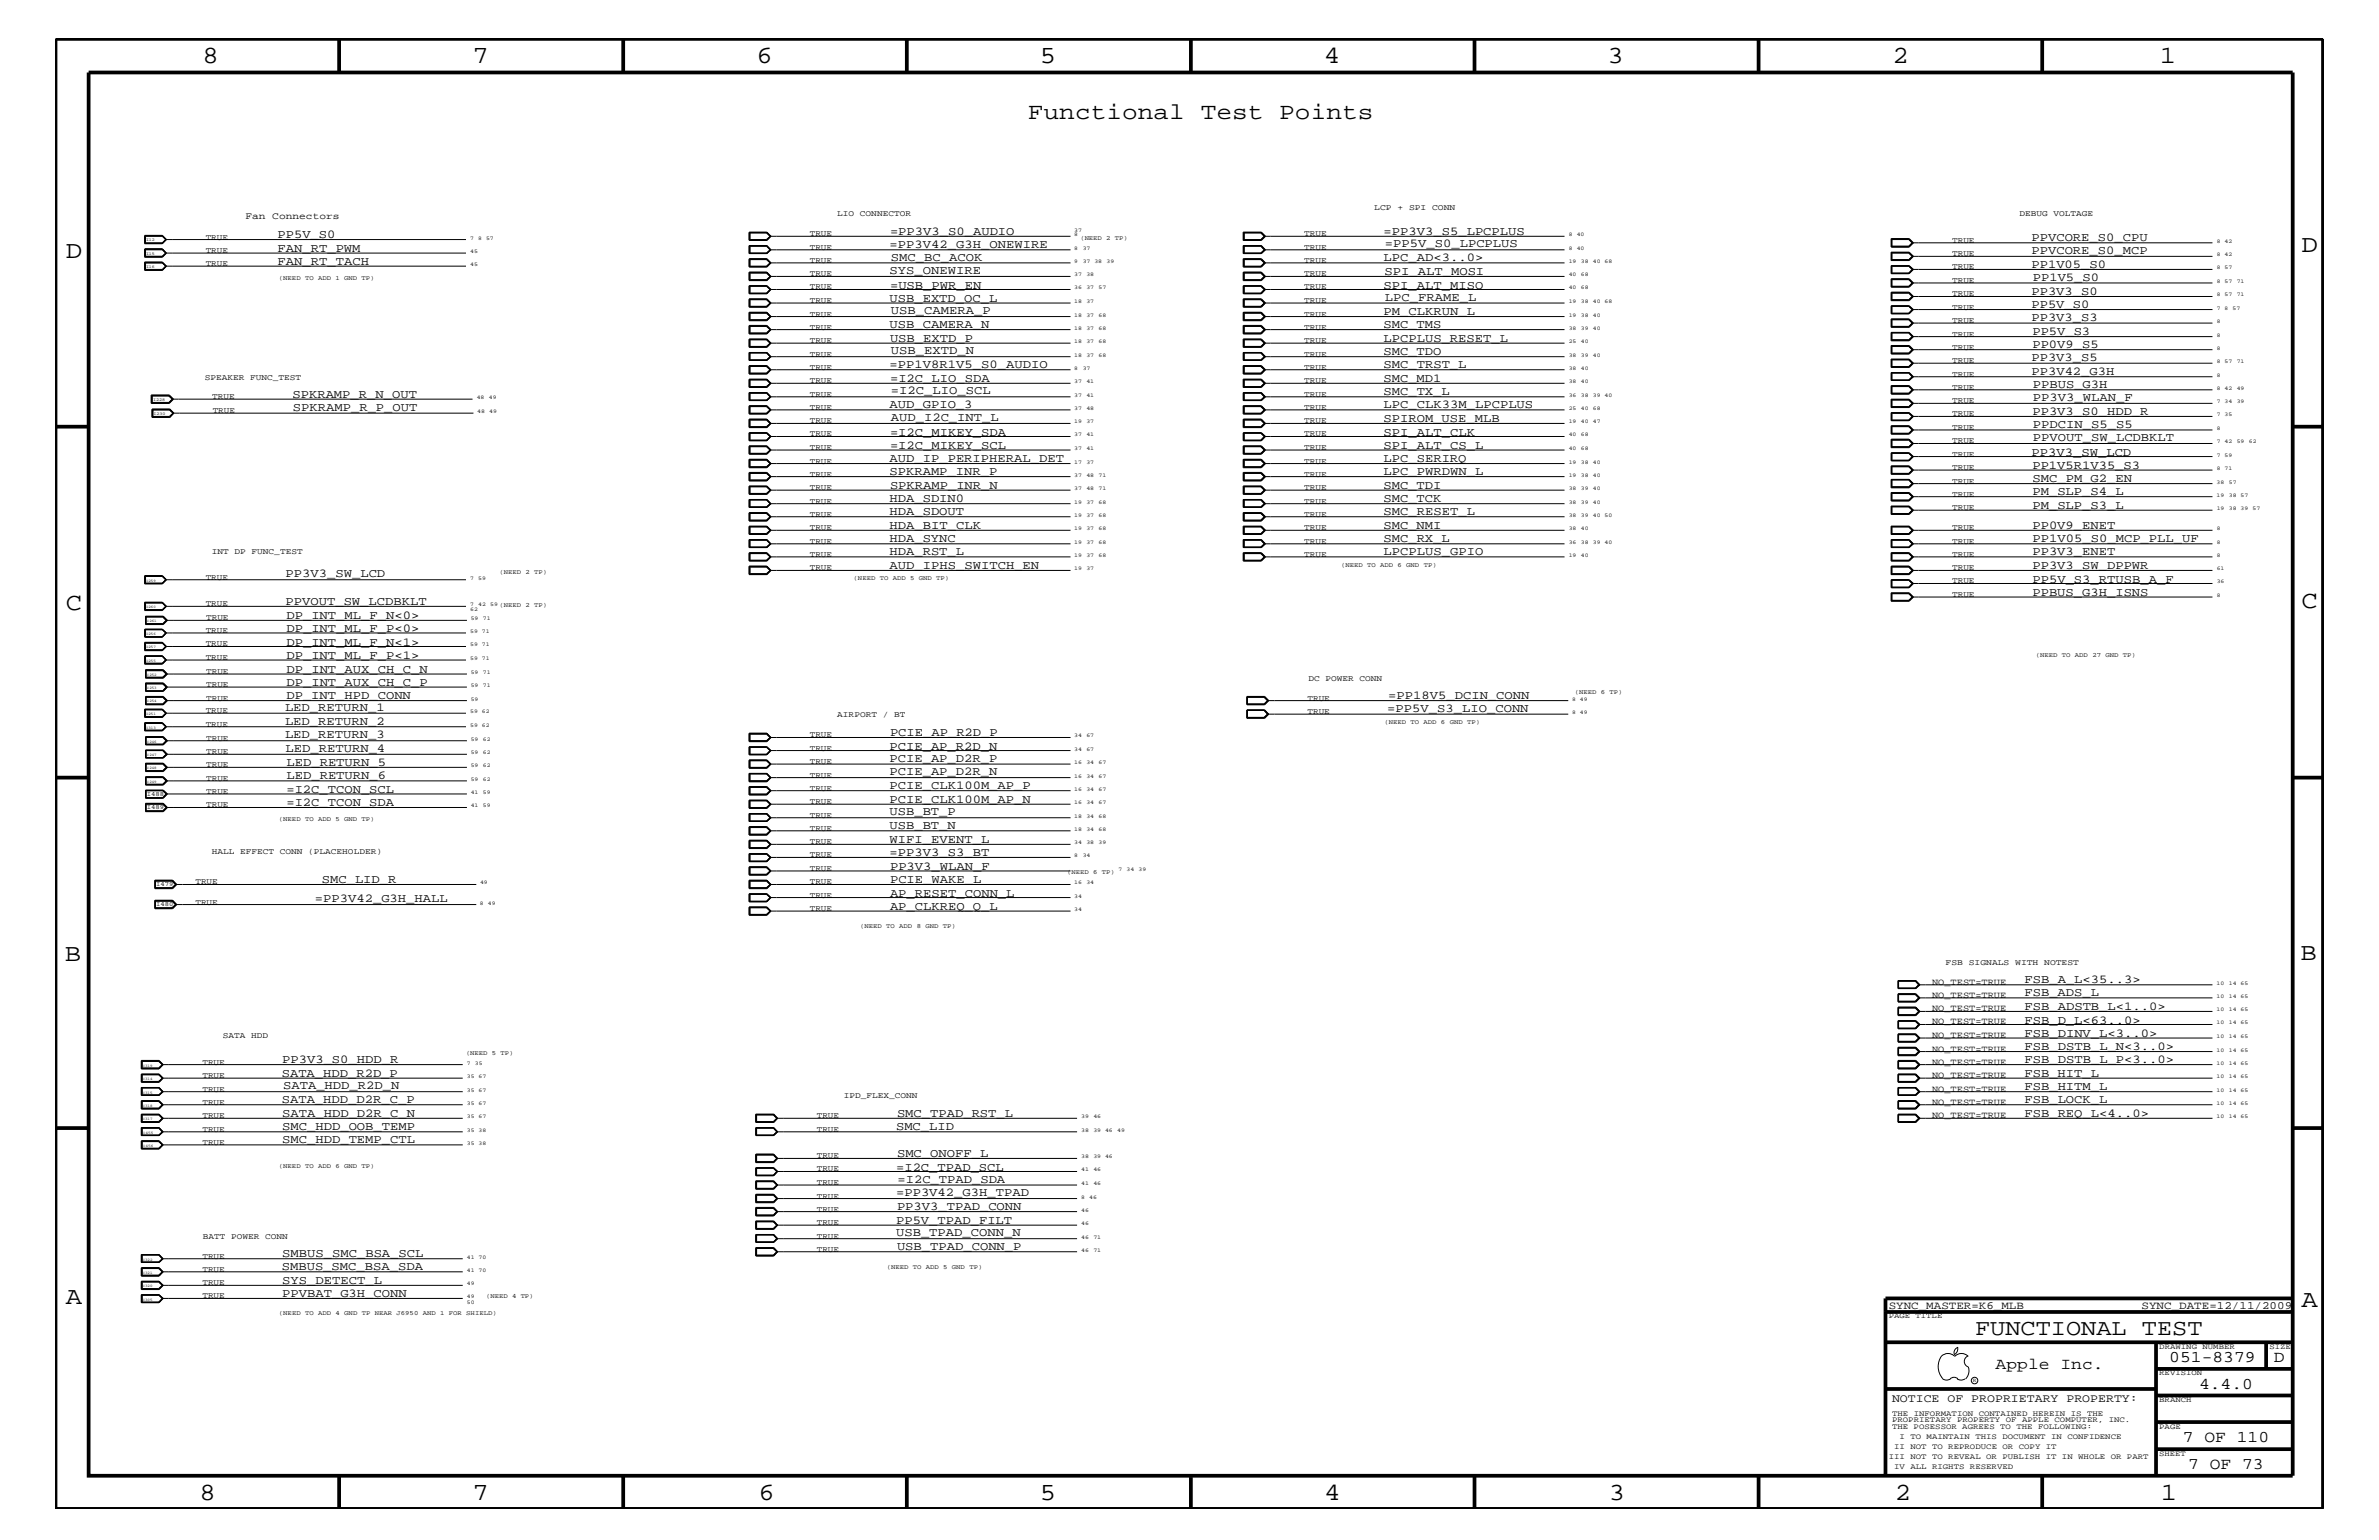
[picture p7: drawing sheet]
<svg xmlns="http://www.w3.org/2000/svg" width="432mm" height="279mm" viewBox="0 0 432 279" stroke-linecap="round" stroke-linejoin="round" font-family="sans-serif">
<defs><g id="words">
<g font-size="4.5">
<text x="36.7" y="11.5">8</text>
<text x="85.8" y="11.5">7</text>
<text x="137.3" y="11.5">6</text>
<text x="188.7" y="11.5">5</text>
<text x="240.3" y="11.5">4</text>
<text x="291.8" y="11.5">3</text>
<text x="343.5" y="11.5">2</text>
<text x="392" y="11.5">1</text>
<text x="11.9" y="46.8">D</text>
<text x="417.7" y="45.7">D</text>
<text x="11.9" y="110.6">C</text>
<text x="417.7" y="110.3">C</text>
<text x="11.8" y="174.3">B</text>
<text x="417.6" y="174.2">B</text>
<text x="11.9" y="236.7">A</text>
<text x="417.7" y="237.1">A</text>
<text x="36.2" y="272.1">8</text>
<text x="85.8" y="272.1">7</text>
<text x="137.7" y="272.1">6</text>
<text x="188.7" y="272.1">5</text>
<text x="240.4" y="272.1">4</text>
<text x="292" y="272.1">3</text>
<text x="343.9" y="272.1">2</text>
<text x="392.2" y="272.1">1</text>
</g>
<text font-size="4.2" x="186.6" y="21.6">Functional Test Points</text>
<text font-size="4.1" x="358.5" y="242.3">FUNCTIONAL TEST</text>
<g font-size="3">
<text x="362.2" y="248.4">Apple Inc.</text>
<text x="393.7" y="247.1">051-8379</text>
<text x="399.2" y="252">4.4.0</text>
<text x="412.7" y="247.1">D</text>
<text x="396.2" y="261.6">7 OF 110</text>
<text x="397.2" y="266.6">7 OF 73</text>
</g>
<g font-size="2.2">
<text x="50.4" y="45.7">FAN_RT_PWM</text>
<text x="50.4" y="43.2">PP5V_S0</text>
<text x="161.5" y="45.1">=PP3V42_G3H_ONEWIRE</text>
<text x="161.5" y="42.6">=PP3V3_S0_AUDIO</text>
<text x="161.7" y="47.4">SMC_BC_ACOK</text>
<text x="251.1" y="42.6">=PP3V3_S5_LPCPLUS</text>
<text x="251.1" y="47.4">LPC_AD&lt;3..0&gt;</text>
<text x="251.4" y="44.9">=PP5V_S0_LPCPLUS</text>
<text x="368.7" y="43.8">PPVCORE_S0_CPU</text>
<text x="368.7" y="46.2">PPVCORE_S0_MCP</text>
<text x="50.4" y="48">FAN_RT_TACH</text>
<text x="161.5" y="49.7">SYS_ONEWIRE</text>
<text x="161.5" y="52.4">=USB_PWR_EN</text>
<text x="251.1" y="52.4">SPI_ALT_MISO</text>
<text x="251.3" y="49.9">SPI_ALT_MOSI</text>
<text x="368.7" y="53.5">PP3V3_S0</text>
<text x="368.7" y="48.7">PP1V05_S0</text>
<text x="369" y="51">PP1V5_S0</text>
<text x="161.5" y="54.7">USB_EXTD_OC_L</text>
<text x="161.5" y="59.5">USB_CAMERA_N</text>
<text x="161.7" y="57">USB_CAMERA_P</text>
<text x="251.1" y="57.2">PM_CLKRUN_L</text>
<text x="251.1" y="59.5">SMC_TMS</text>
<text x="251.4" y="54.6">LPC_FRAME_L</text>
<text x="368.7" y="58.3">PP3V3_S3</text>
<text x="368.7" y="55.8">PP5V_S0</text>
<text x="161.5" y="62">USB_EXTD_P</text>
<text x="161.7" y="64.3">USB_EXTD_N</text>
<text x="251.1" y="62">LPCPLUS_RESET_L</text>
<text x="251.1" y="64.5">SMC_TDO</text>
<text x="368.7" y="65.6">PP3V3_S5</text>
<text x="368.9" y="60.8">PP5V_S3</text>
<text x="368.9" y="63.2">PP0V9_S5</text>
<text x="161.5" y="66.7">=PP1V8R1V5_S0_AUDIO</text>
<text x="161.5" y="69.3">=I2C_LIO_SDA</text>
<text x="161.7" y="71.6">=I2C_LIO_SCL</text>
<text x="251.1" y="66.8">SMC_TRST_L</text>
<text x="251.1" y="71.7">SMC_TX_L</text>
<text x="251.1" y="69.3">SMC_MD1</text>
<text x="368.7" y="68.1">PP3V42_G3H</text>
<text x="369" y="70.4">PPBUS_G3H</text>
<text x="53.1" y="72.2">SPKRAMP_R_N_OUT</text>
<text x="53.2" y="74.5">SPKRAMP_R_P_OUT</text>
<text x="161.5" y="74">AUD_GPIO_3</text>
<text x="161.7" y="76.4">AUD_I2C_INT_L</text>
<text x="251.1" y="74.1">LPC_CLK33M_LPCPLUS</text>
<text x="251.1" y="76.6">SPIROM_USE_MLB</text>
<text x="368.9" y="75.4">PP3V3_S0_HDD_R</text>
<text x="369" y="72.8">PP3V3_WLAN_F</text>
<text x="369" y="77.7">PPDCIN_S5_S5</text>
<text x="161.5" y="83.8">AUD_IP_PERIPHERAL_DET</text>
<text x="161.5" y="79">=I2C_MIKEY_SDA</text>
<text x="161.5" y="81.4">=I2C_MIKEY_SCL</text>
<text x="251.1" y="83.8">LPC_SERIRQ</text>
<text x="251.1" y="79">SPI_ALT_CLK</text>
<text x="251.1" y="81.4">SPI_ALT_CS_L</text>
<text x="368.7" y="82.7">PP3V3_SW_LCD</text>
<text x="369" y="80">PPVOUT_SW_LCDBKLT</text>
<text x="161.5" y="86.1">SPKRAMP_INR_P</text>
<text x="161.5" y="88.7">SPKRAMP_INR_N</text>
<text x="251.1" y="88.7">SMC_TDI</text>
<text x="251.1" y="86.2">LPC_PWRDWN_L</text>
<text x="368.9" y="87.5">SMC_PM_G2_EN</text>
<text x="368.9" y="89.9">PM_SLP_S4_L</text>
<text x="368.9" y="85">PP1V5R1V35_S3</text>
<text x="161.5" y="96">HDA_BIT_CLK</text>
<text x="161.5" y="91.1">HDA_SDIN0</text>
<text x="161.5" y="93.5">HDA_SDOUT</text>
<text x="251.1" y="91.1">SMC_TCK</text>
<text x="251.1" y="93.5">SMC_RESET_L</text>
<text x="251.1" y="96">SMC_NMI</text>
<text x="368.9" y="96">PP0V9_ENET</text>
<text x="368.9" y="92.3">PM_SLP_S3_L</text>
<text x="161.5" y="98.4">HDA_SYNC</text>
<text x="161.5" y="100.8">HDA_RST_L</text>
<text x="251.1" y="100.8">LPCPLUS_GPIO</text>
<text x="251.1" y="98.4">SMC_RX_L</text>
<text x="368.9" y="100.8">PP3V3_ENET</text>
<text x="368.9" y="98.4">PP1V05_S0_MCP_PLL_UF</text>
<text x="51.8" y="104.7">PP3V3_SW_LCD</text>
<text x="161.5" y="103.2">AUD_IPHS_SWITCH_EN</text>
<text x="368.9" y="105.7">PP5V_S3_RTUSB_A_F</text>
<text x="368.9" y="103.2">PP3V3_SW_DPPWR</text>
<text x="51.8" y="109.8">PPVOUT_SW_LCDBKLT</text>
<text x="52" y="112.3">DP_INT_ML_F_N&lt;0&gt;</text>
<text x="368.9" y="108.1">PPBUS_G3H_ISNS</text>
<text x="52" y="119.6">DP_INT_ML_F_P&lt;1&gt;</text>
<text x="52" y="117.2">DP_INT_ML_F_N&lt;1&gt;</text>
<text x="52" y="114.8">DP_INT_ML_F_P&lt;0&gt;</text>
<text x="52" y="122">DP_INT_AUX_CH_C_N</text>
<text x="52" y="124.4">DP_INT_AUX_CH_C_P</text>
<text x="51.7" y="129.1">LED_RETURN_1</text>
<text x="51.7" y="131.5">LED_RETURN_2</text>
<text x="52" y="126.9">DP_INT_HPD_CONN</text>
<text x="251.8" y="129.1">=PP5V_S3_LIO_CONN</text>
<text x="252" y="126.8">=PP18V5_DCIN_CONN</text>
<text x="51.7" y="133.9">LED_RETURN_3</text>
<text x="51.8" y="136.4">LED_RETURN_4</text>
<text x="161.5" y="136">PCIE_AP_R2D_N</text>
<text x="161.5" y="133.5">PCIE_AP_R2D_P</text>
<text x="52" y="139">LED_RETURN_5</text>
<text x="52" y="143.9">=I2C_TCON_SCL</text>
<text x="52" y="141.4">LED_RETURN_6</text>
<text x="161.5" y="138.3">PCIE_AP_D2R_P</text>
<text x="161.5" y="143.2">PCIE_CLK100M_AP_P</text>
<text x="161.5" y="140.7">PCIE_AP_D2R_N</text>
<text x="52" y="146.2">=I2C_TCON_SDA</text>
<text x="161.5" y="147.9">USB_BT_P</text>
<text x="161.5" y="145.7">PCIE_CLK100M_AP_N</text>
<text x="161.5" y="155.2">=PP3V3_S3_BT</text>
<text x="161.5" y="152.9">WIFI_EVENT_L</text>
<text x="161.5" y="150.4">USB_BT_N</text>
<text x="58.4" y="160.2">SMC_LID_R</text>
<text x="161.5" y="160.2">PCIE_WAKE_L</text>
<text x="161.5" y="157.8">PP3V3_WLAN_F</text>
<text x="57.1" y="163.7">=PP3V42_G3H_HALL</text>
<text x="161.5" y="165">AP_CLKREQ_Q_L</text>
<text x="161.5" y="162.7">AP_RESET_CONN_L</text>
<text x="367.5" y="178.4">FSB_A_L&lt;35..3&gt;</text>
<text x="367.5" y="180.8">FSB_ADS_L</text>
<text x="367.5" y="183.2">FSB_ADSTB_L&lt;1..0&gt;</text>
<text x="367.5" y="185.7">FSB_D_L&lt;63..0&gt;</text>
<text x="367.5" y="190.5">FSB_DSTB_L_N&lt;3..0&gt;</text>
<text x="367.5" y="188.1">FSB_DINV_L&lt;3..0&gt;</text>
<text x="51.1" y="195.4">SATA_HDD_R2D_P</text>
<text x="51.2" y="192.9">PP3V3_S0_HDD_R</text>
<text x="51.4" y="197.6">SATA_HDD_R2D_N</text>
<text x="367.5" y="192.9">FSB_DSTB_L_P&lt;3..0&gt;</text>
<text x="367.5" y="197.8">FSB_HITM_L</text>
<text x="367.5" y="195.4">FSB_HIT_L</text>
<text x="51.1" y="200.1">SATA_HDD_D2R_C_P</text>
<text x="51.2" y="202.6">SATA_HDD_D2R_C_N</text>
<text x="162.8" y="202.6">SMC_TPAD_RST_L</text>
<text x="367.5" y="200.2">FSB_LOCK_L</text>
<text x="367.5" y="202.6">FSB_REQ_L&lt;4..0&gt;</text>
<text x="51.2" y="205.1">SMC_HDD_OOB_TEMP</text>
<text x="51.2" y="207.5">SMC_HDD_TEMP_CTL</text>
<text x="162.6" y="205.1">SMC_LID</text>
<text x="162.8" y="209.9">SMC_ONOFF_L</text>
<text x="162.6" y="212.4">=I2C_TPAD_SCL</text>
<text x="162.9" y="214.7">=I2C_TPAD_SDA</text>
<text x="162.6" y="217">=PP3V42_G3H_TPAD</text>
<text x="162.8" y="219.6">PP3V3_TPAD_CONN</text>
<text x="162.6" y="222">PP5V_TPAD_FILT</text>
<text x="162.6" y="224.3">USB_TPAD_CONN_N</text>
<text x="162.8" y="226.9">USB_TPAD_CONN_P</text>
<text x="51.1" y="230.5">SMBUS_SMC_BSA_SDA</text>
<text x="51.2" y="232.9">SYS_DETECT_L</text>
<text x="51.2" y="228.1">SMBUS_SMC_BSA_SCL</text>
<text x="51.2" y="235.4">PPVBAT_G3H_CONN</text>
</g>
<text font-size="2.1" x="343.4" y="254.4">NOTICE OF PROPRIETARY PROPERTY:</text>
<g font-size="2">
<text x="342.8" y="237.4">SYNC_MASTER=K6_MLB</text>
<text x="388.7" y="237.4">SYNC_DATE=12/11/2009</text>
</g>
<text font-size="1.8" x="44.5" y="39.8">Fan Connectors</text>
<g font-size="1.7">
<text x="350.7" y="178.7">NO_TEST=TRUE</text>
<text x="350.7" y="181">NO_TEST=TRUE</text>
<text x="350.7" y="183.5">NO_TEST=TRUE</text>
<text x="350.7" y="185.9">NO_TEST=TRUE</text>
<text x="350.7" y="190.8">NO_TEST=TRUE</text>
<text x="350.7" y="188.3">NO_TEST=TRUE</text>
<text x="350.7" y="193.2">NO_TEST=TRUE</text>
<text x="350.7" y="195.6">NO_TEST=TRUE</text>
<text x="350.7" y="200.4">NO_TEST=TRUE</text>
<text x="350.7" y="198.1">NO_TEST=TRUE</text>
<text x="350.7" y="202.9">NO_TEST=TRUE</text>
</g>
<g font-size="1.5">
<text x="152" y="39.2">LIO CONNECTOR</text>
<text x="249.4" y="38">LCP + SPI CONN</text>
<text x="366.5" y="39.2">DEBUG VOLTAGE</text>
<text x="37.3" y="45.9">TRUE</text>
<text x="37.3" y="43.5">TRUE</text>
<text x="147" y="47.7">TRUE</text>
<text x="147" y="45.3">TRUE</text>
<text x="147" y="42.9">TRUE</text>
<text x="236.7" y="42.9">TRUE</text>
<text x="236.7" y="47.7">TRUE</text>
<text x="236.7" y="45.3">TRUE</text>
<text x="354.3" y="44.1">TRUE</text>
<text x="354.3" y="46.5">TRUE</text>
<text x="37.3" y="48.3">TRUE</text>
<text x="147" y="52.5">TRUE</text>
<text x="147" y="50.2">TRUE</text>
<text x="236.7" y="52.5">TRUE</text>
<text x="236.7" y="50.2">TRUE</text>
<text x="354.3" y="53.8">TRUE</text>
<text x="354.3" y="48.9">TRUE</text>
<text x="354.3" y="51.3">TRUE</text>
<text x="147" y="57.4">TRUE</text>
<text x="147" y="55">TRUE</text>
<text x="147" y="59.8">TRUE</text>
<text x="236.7" y="57.4">TRUE</text>
<text x="236.7" y="59.8">TRUE</text>
<text x="236.7" y="55">TRUE</text>
<text x="354.3" y="56.2">TRUE</text>
<text x="354.3" y="58.6">TRUE</text>
<text x="147" y="62.3">TRUE</text>
<text x="147" y="64.7">TRUE</text>
<text x="236.7" y="62.3">TRUE</text>
<text x="236.7" y="64.7">TRUE</text>
<text x="354.3" y="65.9">TRUE</text>
<text x="354.3" y="63.4">TRUE</text>
<text x="354.3" y="61.1">TRUE</text>
<text x="37.2" y="68.9">SPEAKER FUNC_TEST</text>
<text x="147" y="72">TRUE</text>
<text x="147" y="69.5">TRUE</text>
<text x="147" y="67.1">TRUE</text>
<text x="236.7" y="67.1">TRUE</text>
<text x="236.7" y="72">TRUE</text>
<text x="236.7" y="69.5">TRUE</text>
<text x="354.3" y="70.7">TRUE</text>
<text x="354.3" y="68.4">TRUE</text>
<text x="38.5" y="72.4">TRUE</text>
<text x="38.6" y="75">TRUE</text>
<text x="147" y="76.8">TRUE</text>
<text x="147" y="74.4">TRUE</text>
<text x="236.7" y="74.4">TRUE</text>
<text x="236.7" y="76.8">TRUE</text>
<text x="354.3" y="75.6">TRUE</text>
<text x="354.3" y="73.2">TRUE</text>
<text x="147" y="79.2">TRUE</text>
<text x="147" y="81.6">TRUE</text>
<text x="236.7" y="79.2">TRUE</text>
<text x="236.7" y="81.6">TRUE</text>
<text x="354.3" y="80.5">TRUE</text>
<text x="354.3" y="82.8">TRUE</text>
<text x="354.3" y="78">TRUE</text>
<text x="147" y="88.9">TRUE</text>
<text x="147" y="86.5">TRUE</text>
<text x="147" y="84.1">TRUE</text>
<text x="236.7" y="88.9">TRUE</text>
<text x="236.7" y="86.5">TRUE</text>
<text x="236.7" y="84.1">TRUE</text>
<text x="354.3" y="87.7">TRUE</text>
<text x="354.3" y="85.3">TRUE</text>
<text x="147" y="91.4">TRUE</text>
<text x="147" y="93.8">TRUE</text>
<text x="236.7" y="91.4">TRUE</text>
<text x="236.7" y="93.8">TRUE</text>
<text x="354.3" y="90.1">TRUE</text>
<text x="354.3" y="92.6">TRUE</text>
<text x="38.4" y="100.4">INT DP FUNC_TEST</text>
<text x="147" y="96.2">TRUE</text>
<text x="147" y="98.7">TRUE</text>
<text x="147" y="101">TRUE</text>
<text x="236.7" y="101">TRUE</text>
<text x="236.7" y="96.2">TRUE</text>
<text x="236.7" y="98.7">TRUE</text>
<text x="354.3" y="96.2">TRUE</text>
<text x="354.3" y="101">TRUE</text>
<text x="354.3" y="98.7">TRUE</text>
<text x="37.3" y="105.2">TRUE</text>
<text x="147" y="103.5">TRUE</text>
<text x="354.3" y="105.9">TRUE</text>
<text x="354.3" y="103.5">TRUE</text>
<text x="37.3" y="110">TRUE</text>
<text x="37.4" y="112.6">TRUE</text>
<text x="354.3" y="108.3">TRUE</text>
<text x="37.3" y="119.7">TRUE</text>
<text x="37.3" y="117.3">TRUE</text>
<text x="37.3" y="114.8">TRUE</text>
<text x="37.4" y="122.3">TRUE</text>
<text x="37.4" y="124.7">TRUE</text>
<text x="237.5" y="123.5">DC POWER CONN</text>
<text x="37.3" y="129.4">TRUE</text>
<text x="37.3" y="131.9">TRUE</text>
<text x="37.4" y="127.1">TRUE</text>
<text x="152" y="130.2">AIRPORT / BT</text>
<text x="237.3" y="129.6">TRUE</text>
<text x="237.3" y="127.1">TRUE</text>
<text x="37.4" y="136.8">TRUE</text>
<text x="37.4" y="134.4">TRUE</text>
<text x="147" y="133.8">TRUE</text>
<text x="147" y="136.2">TRUE</text>
<text x="37.4" y="139.2">TRUE</text>
<text x="37.4" y="141.7">TRUE</text>
<text x="147" y="138.6">TRUE</text>
<text x="147" y="143.5">TRUE</text>
<text x="147" y="141.1">TRUE</text>
<text x="37.4" y="144">TRUE</text>
<text x="37.4" y="146.5">TRUE</text>
<text x="147" y="148.4">TRUE</text>
<text x="147" y="145.9">TRUE</text>
<text x="38.4" y="155">HALL EFFECT CONN (PLACEHOLDER)</text>
<text x="147" y="155.6">TRUE</text>
<text x="147" y="153.2">TRUE</text>
<text x="147" y="150.7">TRUE</text>
<text x="35.5" y="160.5">TRUE</text>
<text x="147" y="160.5">TRUE</text>
<text x="147" y="158">TRUE</text>
<text x="35.5" y="164.1">TRUE</text>
<text x="147" y="165.3">TRUE</text>
<text x="147" y="162.8">TRUE</text>
<text x="353.1" y="175">FSB SIGNALS WITH NOTEST</text>
<text x="40.5" y="188.3">SATA HDD</text>
<text x="36.7" y="193.2">TRUE</text>
<text x="36.7" y="195.6">TRUE</text>
<text x="36.7" y="198.1">TRUE</text>
<text x="36.7" y="202.9">TRUE</text>
<text x="36.7" y="200.4">TRUE</text>
<text x="148.3" y="202.9">TRUE</text>
<text x="153.2" y="199.2">IPD_FLEX_CONN</text>
<text x="36.7" y="205.3">TRUE</text>
<text x="36.7" y="207.7">TRUE</text>
<text x="148.3" y="205.3">TRUE</text>
<text x="148.3" y="212.5">TRUE</text>
<text x="148.3" y="215">TRUE</text>
<text x="148.3" y="210.2">TRUE</text>
<text x="148.3" y="219.8">TRUE</text>
<text x="148.3" y="217.5">TRUE</text>
<text x="36.8" y="224.7">BATT POWER CONN</text>
<text x="148.3" y="222.3">TRUE</text>
<text x="148.3" y="224.7">TRUE</text>
<text x="148.3" y="227.1">TRUE</text>
<text x="36.7" y="230.7">TRUE</text>
<text x="36.7" y="233.2">TRUE</text>
<text x="36.7" y="228.4">TRUE</text>
<text x="36.7" y="235.6">TRUE</text>
</g>
<g font-size="1.4">
<text x="342.8" y="239.2">PAGE TITLE</text>
<text x="391.9" y="244.7">DRAWING NUMBER</text>
<text x="411.9" y="244.7">SIZE</text>
<text x="391.9" y="249.5">REVISION</text>
<text x="343.4" y="256.8">THE INFORMATION CONTAINED HEREIN IS THE</text>
<text x="391.9" y="254.4">BRANCH</text>
<text x="343.4" y="259.3">THE POSESSOR AGREES TO THE FOLLOWING:</text>
<text x="343.4" y="258">PROPRIETARY PROPERTY OF APPLE COMPUTER, INC.</text>
<text x="343.8" y="262.9">II NOT TO REPRODUCE OR COPY IT</text>
<text x="344.8" y="261.1">I TO MAINTAIN THIS DOCUMENT IN CONFIDENCE</text>
<text x="391.9" y="259.3">PAGE</text>
<text x="342.8" y="264.7">III NOT TO REVEAL OR PUBLISH IT IN WHOLE OR PART</text>
<text x="343.8" y="266.6">IV ALL RIGHTS RESERVED</text>
<text x="391.9" y="264.1">SHEET</text>
</g>
<g font-size="1.2">
<text x="196.1" y="43.5">(NEED 2 TP)</text>
<text x="50.6" y="50.7">(NEED TO ADD 1 GND TP)</text>
<text x="90.7" y="104.1">(NEED 2 TP)</text>
<text x="154.9" y="105.3">(NEED TO ADD 5 GND TP)</text>
<text x="243.4" y="102.9">(NEED TO ADD 6 GND TP)</text>
<text x="90.7" y="110.2">(NEED 2 TP)</text>
<text x="369.5" y="119.2">(NEED TO ADD 27 GND TP)</text>
<text x="285.8" y="125.9">(NEED 6 TP)</text>
<text x="251.3" y="131.3">(NEED TO ADD 6 GND TP)</text>
<text x="26.7" y="144.5">I488</text>
<text x="26.7" y="146.8">I489</text>
<text x="50.6" y="149">(NEED TO ADD 5 GND TP)</text>
<text x="28.4" y="160.8">I479</text>
<text x="193.7" y="158.6">(NEED 6 TP)</text>
<text x="28.4" y="164.5">I480</text>
<text x="156.1" y="168.3">(NEED TO ADD 8 GND TP)</text>
<text x="84.6" y="191.4">(NEED 5 TP)</text>
<text x="50.6" y="211.9">(NEED TO ADD 6 GND TP)</text>
<text x="161" y="230.2">(NEED TO ADD 5 GND TP)</text>
<text x="50.6" y="238.6">(NEED TO ADD 4 GND TP NEAR J6950 AND 1 FOR SHIELD)</text>
<text x="88.2" y="235.6">(NEED 4 TP)</text>
</g>
<g font-size="1">
<text x="85.3" y="45.9">45</text>
<text x="85.3" y="43.5">7</text>
<text x="86.8" y="43.5">8</text>
<text x="88.2" y="43.5">57</text>
<text x="195" y="47.7">9</text>
<text x="195" y="45.3">8</text>
<text x="195" y="42.9">8</text>
<text x="195" y="42">37</text>
<text x="196.5" y="47.7">37 38</text>
<text x="196.5" y="45.3">37</text>
<text x="200.8" y="47.7">39</text>
<text x="284.7" y="47.7">19</text>
<text x="284.7" y="42.9">8</text>
<text x="284.7" y="45.3">8</text>
<text x="286.2" y="42.9">40</text>
<text x="286.2" y="45.3">40</text>
<text x="286.9" y="47.7">38</text>
<text x="289.1" y="47.7">40 68</text>
<text x="402.3" y="44.1">8</text>
<text x="402.3" y="46.5">8</text>
<text x="403.8" y="44.1">42</text>
<text x="403.8" y="46.5">42</text>
<text x="85.3" y="48.3">45</text>
<text x="195" y="50.2">37</text>
<text x="195" y="52.5">36</text>
<text x="197.2" y="50.2">38</text>
<text x="197.2" y="52.5">37</text>
<text x="199.4" y="52.5">57</text>
<text x="284.7" y="52.5">40</text>
<text x="284.7" y="50.2">40</text>
<text x="286.9" y="52.5">68</text>
<text x="286.9" y="50.2">68</text>
<text x="402.3" y="53.8">8</text>
<text x="402.3" y="48.9">8</text>
<text x="402.3" y="51.3">8</text>
<text x="403.8" y="53.8">57</text>
<text x="403.8" y="48.9">57</text>
<text x="403.8" y="51.3">57</text>
<text x="406" y="53.8">71</text>
<text x="406" y="51.3">71</text>
<text x="195" y="57.4">18</text>
<text x="195" y="59.8">18</text>
<text x="195" y="55">18</text>
<text x="197.2" y="57.4">37</text>
<text x="197.2" y="59.8">37</text>
<text x="197.2" y="55">37</text>
<text x="199.4" y="57.4">68</text>
<text x="199.4" y="59.8">68</text>
<text x="284.7" y="55">19</text>
<text x="284.7" y="57.4">19</text>
<text x="284.7" y="59.8">38</text>
<text x="286.9" y="55">38</text>
<text x="286.9" y="57.4">38</text>
<text x="286.9" y="59.8">39</text>
<text x="289.1" y="55">40 68</text>
<text x="289.1" y="57.4">40</text>
<text x="289.1" y="59.8">40</text>
<text x="402.3" y="58.6">8</text>
<text x="402.3" y="56.2">7</text>
<text x="403.8" y="56.2">8</text>
<text x="405.2" y="56.2">57</text>
<text x="195" y="64.7">18</text>
<text x="195" y="62.3">18</text>
<text x="197.2" y="64.7">37</text>
<text x="197.2" y="62.3">37</text>
<text x="199.4" y="64.7">68</text>
<text x="199.4" y="62.3">68</text>
<text x="284.7" y="64.7">38</text>
<text x="284.7" y="62.3">25</text>
<text x="286.9" y="64.7">39</text>
<text x="286.9" y="62.3">40</text>
<text x="289.1" y="64.7">40</text>
<text x="402.3" y="61.1">8</text>
<text x="402.3" y="65.9">8</text>
<text x="402.3" y="63.4">8</text>
<text x="403.8" y="65.9">57</text>
<text x="406" y="65.9">71</text>
<text x="195" y="67.1">8</text>
<text x="195" y="72">37</text>
<text x="195" y="69.5">37</text>
<text x="196.5" y="67.1">37</text>
<text x="197.2" y="72">41</text>
<text x="197.2" y="69.5">41</text>
<text x="284.7" y="69.5">38</text>
<text x="284.7" y="67.1">38</text>
<text x="284.7" y="72">36</text>
<text x="286.9" y="69.5">40</text>
<text x="286.9" y="67.1">40</text>
<text x="286.9" y="72">38</text>
<text x="289.1" y="72">39 40</text>
<text x="402.3" y="70.7">8</text>
<text x="402.3" y="68.4">8</text>
<text x="403.8" y="70.7">42</text>
<text x="406" y="70.7">49</text>
<text x="86.5" y="72.4">48</text>
<text x="86.6" y="75">48</text>
<text x="88.7" y="72.4">49</text>
<text x="88.8" y="75">49</text>
<text x="195" y="76.8">19</text>
<text x="195" y="74.4">37</text>
<text x="197.2" y="76.8">37</text>
<text x="197.2" y="74.4">48</text>
<text x="284.7" y="76.8">19</text>
<text x="284.7" y="74.4">25</text>
<text x="286.9" y="76.8">40</text>
<text x="286.9" y="74.4">40</text>
<text x="289.1" y="76.8">47</text>
<text x="289.1" y="74.4">68</text>
<text x="402.3" y="75.6">7</text>
<text x="402.3" y="73.2">7</text>
<text x="403.8" y="75.6">35</text>
<text x="403.8" y="73.2">34</text>
<text x="406" y="73.2">39</text>
<text x="195" y="79.2">37</text>
<text x="195" y="81.6">37</text>
<text x="197.2" y="79.2">41</text>
<text x="197.2" y="81.6">41</text>
<text x="284.7" y="79.2">40</text>
<text x="284.7" y="81.6">40</text>
<text x="286.9" y="79.2">68</text>
<text x="286.9" y="81.6">68</text>
<text x="402.3" y="80.5">7</text>
<text x="402.3" y="82.8">7</text>
<text x="402.3" y="78">8</text>
<text x="403.8" y="80.5">42</text>
<text x="403.8" y="82.8">59</text>
<text x="406" y="80.5">59</text>
<text x="408.2" y="80.5">62</text>
<text x="195" y="86.5">37</text>
<text x="195" y="84.1">17</text>
<text x="195" y="88.9">37</text>
<text x="197.2" y="86.5">48</text>
<text x="197.2" y="84.1">37</text>
<text x="197.2" y="88.9">48</text>
<text x="199.4" y="86.5">71</text>
<text x="199.4" y="88.9">71</text>
<text x="284.7" y="88.9">38</text>
<text x="284.7" y="86.5">19</text>
<text x="284.7" y="84.1">19</text>
<text x="286.9" y="88.9">39</text>
<text x="286.9" y="86.5">38</text>
<text x="286.9" y="84.1">38</text>
<text x="289.1" y="88.9">40</text>
<text x="289.1" y="86.5">40</text>
<text x="289.1" y="84.1">40</text>
<text x="402.3" y="87.7">38</text>
<text x="402.3" y="85.3">8</text>
<text x="403.8" y="85.3">71</text>
<text x="404.5" y="87.7">57</text>
<text x="195" y="93.8">19</text>
<text x="195" y="91.4">19</text>
<text x="197.2" y="93.8">37</text>
<text x="197.2" y="91.4">37</text>
<text x="199.4" y="93.8">68</text>
<text x="199.4" y="91.4">68</text>
<text x="284.7" y="93.8">38</text>
<text x="284.7" y="91.4">38</text>
<text x="286.9" y="93.8">39</text>
<text x="286.9" y="91.4">39</text>
<text x="289.1" y="93.8">40 50</text>
<text x="289.1" y="91.4">40</text>
<text x="402.3" y="90.1">19</text>
<text x="402.3" y="92.6">19</text>
<text x="404.5" y="90.1">38 57</text>
<text x="404.5" y="92.6">38 39</text>
<text x="408.9" y="92.6">57</text>
<text x="195" y="98.7">19</text>
<text x="195" y="101">19</text>
<text x="195" y="96.2">19</text>
<text x="197.2" y="98.7">37</text>
<text x="197.2" y="101">37</text>
<text x="197.2" y="96.2">37</text>
<text x="199.4" y="98.7">68</text>
<text x="199.4" y="101">68</text>
<text x="199.4" y="96.2">68</text>
<text x="284.7" y="96.2">38</text>
<text x="284.7" y="98.7">36</text>
<text x="284.7" y="101">19</text>
<text x="286.9" y="96.2">40</text>
<text x="286.9" y="98.7">38</text>
<text x="286.9" y="101">40</text>
<text x="289.1" y="98.7">39 40</text>
<text x="402.3" y="96.2">8</text>
<text x="402.3" y="101">8</text>
<text x="402.3" y="98.7">8</text>
<text x="85.3" y="105.2">7</text>
<text x="86.8" y="105.2">59</text>
<text x="195" y="103.5">19</text>
<text x="197.2" y="103.5">37</text>
<text x="402.3" y="105.9">36</text>
<text x="402.3" y="103.5">61</text>
<text x="85.3" y="110">7</text>
<text x="85.3" y="110.9">62</text>
<text x="85.4" y="112.6">59</text>
<text x="86.8" y="110">42</text>
<text x="87.6" y="112.6">71</text>
<text x="89" y="110">59</text>
<text x="402.3" y="108.3">8</text>
<text x="85.3" y="119.7">59 71</text>
<text x="85.3" y="117.3">59 71</text>
<text x="85.3" y="114.8">59 71</text>
<text x="85.4" y="124.7">59</text>
<text x="85.4" y="122.3">59</text>
<text x="87.6" y="124.7">71</text>
<text x="87.6" y="122.3">71</text>
<text x="85.3" y="131.9">59 62</text>
<text x="85.3" y="129.4">59 62</text>
<text x="85.4" y="127.1">59</text>
<text x="285.3" y="129.6">8</text>
<text x="285.3" y="127.1">8</text>
<text x="286.8" y="129.6">49</text>
<text x="286.8" y="127.1">49</text>
<text x="85.4" y="136.8">59</text>
<text x="85.4" y="134.4">59</text>
<text x="87.6" y="136.8">62</text>
<text x="87.6" y="134.4">62</text>
<text x="195" y="133.8">34</text>
<text x="195" y="136.2">34</text>
<text x="197.2" y="133.8">67</text>
<text x="197.2" y="136.2">67</text>
<text x="85.4" y="139.2">59</text>
<text x="85.4" y="141.7">59</text>
<text x="87.6" y="139.2">62</text>
<text x="87.6" y="141.7">62</text>
<text x="195" y="138.6">16</text>
<text x="195" y="143.5">16</text>
<text x="195" y="141.1">16</text>
<text x="197.2" y="138.6">34</text>
<text x="197.2" y="143.5">34</text>
<text x="197.2" y="141.1">34</text>
<text x="199.4" y="138.6">67</text>
<text x="199.4" y="143.5">67</text>
<text x="199.4" y="141.1">67</text>
<text x="85.4" y="144">41</text>
<text x="85.4" y="146.5">41</text>
<text x="87.6" y="144">59</text>
<text x="87.6" y="146.5">59</text>
<text x="195" y="145.9">16</text>
<text x="195" y="148.4">18</text>
<text x="197.2" y="145.9">34</text>
<text x="197.2" y="148.4">34</text>
<text x="199.4" y="145.9">67</text>
<text x="199.4" y="148.4">68</text>
<text x="195" y="155.6">8</text>
<text x="195" y="153.2">34</text>
<text x="195" y="150.7">18</text>
<text x="196.5" y="155.6">34</text>
<text x="197.2" y="153.2">38</text>
<text x="197.2" y="150.7">34</text>
<text x="199.4" y="153.2">39</text>
<text x="199.4" y="150.7">68</text>
<text x="87.1" y="160.5">49</text>
<text x="195" y="160.5">16</text>
<text x="197.2" y="160.5">34</text>
<text x="203" y="158">7</text>
<text x="204.5" y="158">34</text>
<text x="206.7" y="158">39</text>
<text x="87.1" y="164.1">8</text>
<text x="88.6" y="164.1">49</text>
<text x="195" y="165.3">34</text>
<text x="195" y="162.8">34</text>
<text x="402.3" y="178.7">10</text>
<text x="404.5" y="178.7">14 65</text>
<text x="402.3" y="181">10</text>
<text x="402.3" y="183.5">10</text>
<text x="402.3" y="185.9">10</text>
<text x="404.5" y="181">14 65</text>
<text x="404.5" y="183.5">14 65</text>
<text x="404.5" y="185.9">14 65</text>
<text x="402.3" y="190.8">10</text>
<text x="402.3" y="188.3">10</text>
<text x="404.5" y="190.8">14 65</text>
<text x="404.5" y="188.3">14 65</text>
<text x="84.8" y="193.2">7</text>
<text x="84.8" y="195.6">35 67</text>
<text x="86.2" y="193.2">35</text>
<text x="402.3" y="195.6">10</text>
<text x="402.3" y="193.2">10</text>
<text x="404.5" y="195.6">14 65</text>
<text x="404.5" y="193.2">14 65</text>
<text x="84.8" y="198.1">35 67</text>
<text x="84.8" y="202.9">35 67</text>
<text x="84.8" y="200.4">35 67</text>
<text x="196.3" y="202.9">39</text>
<text x="198.5" y="202.9">46</text>
<text x="402.3" y="200.4">10</text>
<text x="402.3" y="198.1">10</text>
<text x="402.3" y="202.9">10</text>
<text x="404.5" y="200.4">14 65</text>
<text x="404.5" y="198.1">14 65</text>
<text x="404.5" y="202.9">14 65</text>
<text x="84.8" y="207.7">35 38</text>
<text x="84.8" y="205.3">35 38</text>
<text x="196.3" y="205.3">38</text>
<text x="198.5" y="205.3">39 46</text>
<text x="202.8" y="205.3">49</text>
<text x="196.3" y="215">41</text>
<text x="196.3" y="210.2">38</text>
<text x="196.3" y="212.5">41</text>
<text x="198.5" y="215">46</text>
<text x="198.5" y="210.2">39 46</text>
<text x="198.5" y="212.5">46</text>
<text x="196.3" y="219.8">46</text>
<text x="196.3" y="217.5">8</text>
<text x="197.7" y="217.5">46</text>
<text x="196.3" y="227.1">46</text>
<text x="196.3" y="222.3">46</text>
<text x="196.3" y="224.7">46</text>
<text x="198.5" y="227.1">71</text>
<text x="198.5" y="224.7">71</text>
<text x="84.8" y="230.7">41 70</text>
<text x="84.8" y="233.2">49</text>
<text x="84.8" y="228.4">41 70</text>
<text x="84.8" y="235.6">49</text>
<text x="84.8" y="236.5">50</text>
<text x="358.1" y="250.7">R</text>
</g>
<g font-size=".8">
<text x="26.5" y="43.8">I12</text>
<text x="26.5" y="46.3">I15</text>
<text x="26.5" y="48.7">I16</text>
<text x="27.8" y="72.8">I228</text>
<text x="27.9" y="75.4">I230</text>
</g>
<g font-size=".7">
<text x="26.5" y="105.5">I259</text>
<text x="26.5" y="110.3">I260</text>
<text x="26.7" y="112.9">I261</text>
<text x="26.5" y="115.3">I256</text>
<text x="26.5" y="117.6">I257</text>
<text x="26.5" y="120.1">I255</text>
<text x="26.7" y="122.6">I252</text>
<text x="26.7" y="125.1">I253</text>
<text x="26.5" y="129.7">I251</text>
<text x="26.7" y="127.5">I254</text>
<text x="26.5" y="132.2">I313</text>
<text x="26.7" y="134.7">I246</text>
<text x="26.7" y="137.2">I247</text>
<text x="26.7" y="139.6">I248</text>
<text x="26.7" y="142">I249</text>
<text x="25.9" y="195.9">I314</text>
<text x="25.9" y="193.6">I319</text>
<text x="25.9" y="198.4">I315</text>
<text x="25.9" y="203.2">I317</text>
<text x="25.9" y="200.9">I318</text>
<text x="25.9" y="205.7">I455</text>
<text x="25.9" y="208.1">I456</text>
<text x="25.9" y="233.5">I320</text>
<text x="25.9" y="231.1">I321</text>
<text x="25.9" y="228.7">I322</text>
<text x="25.9" y="236">I305</text>
</g>
</g></defs>
<g fill="none" stroke="#000" stroke-width=".18">
<path d="M26.2 42.7h3.3l.7 .8-.7 .7h-3.3zM26.2 45.2h3.3l.7 .7-.7 .8h-3.3zM26.2 47.5h3.3l.7 .8-.7 .8h-3.3zM26.3 42.8h3.2l.6 .7-.6 .6h-3.2zM26.3 45.2v1.4h3.2l.6-.7M26.3 46.5h3.2M26.3 45.2h3.2l.6 .7M26.3 47.7h3.2M26.4 42.9h3.1l.6 .6-.6 .6h-3.1zM26.4 47.7v1.2h3.1l.6-.6M29.5 45.2l.6 .7M29.5 47.7l.6 .6"/>
<path d="M30.1 45.9l-.6-.6h-3.1v1.2M30.1 43.5h54.5M30.1 45.9l-.6 .6M30.1 45.9h54.5M30.1 48.3h54.5M30.1 48.3l-.6-.7h-3.2v1.5M30.1 48.3l-.6 .7h-3.2M30.1 48.3l-.6 .8M136 42.1h3.2l.8 .8-.8 .7h-3.2zM136 46.9h3.2l.8 .8-.8 .8h-3.2zM136 49.4h3.2l.8 .8-.8 .7h-3.2zM136 54.2h3.2l.8 .8-.8 .7h-3.2z"/>
<path d="M136 56.7h3.2l.8 .7-.8 .8h-3.2zM136 59h3.2l.8 .8-.8 .8h-3.2zM136 59.1h3.2l.7 .7-.7 .8M136 55.7h3.2M136 54.3h3.2M136 50.8h3.2M136 48.4h3.2M136 47h3.2M136 43.5h3.2M136 42.2h3.2M136.1 44.6h3.1l.6 .7-.6 .6h-3.1zM136.1 59.2h3.1l.6 .6-.6 .7h-3.1z"/>
<path d="M136.1 56.8h3.1l.6 .6-.6 .6h-3.1zM136.1 51.9h3.1l.6 .6-.6 .7h-3.1zM136.1 42.2v1.3M136.1 47v1.4M136.1 54.3v1.4M136.1 42.3h3l.7 .6-.7 .6h-3zM136.1 47.1h3l.7 .6-.7 .6h-3zM136.1 59.2v1.2h3l.7-.6M136.1 49.6h3l.7 .6-.7 .5h-3zM136.1 54.4h3l.7 .6-.7 .6h-3zM136.1 44.6v1.3M136.1 51.9v1.3"/>
<path d="M139.1 59.2l.7 .6M139.1 51.9l.7 .6M139.1 44.6l.7 .7M139.2 44.6h-3.2v1.4h3.2M139.2 51.8h-3.2v1.5h3.2M139.2 56.7l.7 .7-.7 .7h-3.2M139.2 54.3l.7 .7-.7 .7M139.2 54.3l.6 .7M139.2 51.8l.8 .7-.8 .8M139.2 51.8l.7 .7-.7 .8M139.2 49.4l.7 .8-.7 .6M139.2 44.6l.8 .7-.8 .7"/>
<path d="M139.2 44.6l.7 .7-.7 .7M139.2 47l.7 .7-.7 .7M139.2 47l.6 .7M139.2 42.2l.7 .7-.7 .6M139.2 42.2l.6 .7M139.8 42.9h54.5M139.8 45.3h54.5M139.8 47.7h54.5M139.8 57.4l-.7-.6h-3v1.2M139.8 50.2l-.6-.7h-3.1v1.3M139.8 57.4l-.7 .6M139.8 57.4h54.5"/>
<path d="M139.8 59.8h54.5M139.8 55l-.6 .7M139.8 55h54.5M139.8 52.5l-.7 .7M139.8 52.5h54.5M139.8 50.2l-.6 .6M139.8 50.2h54.5M139.8 45.3l-.7 .6M139.8 47.7l-.6 .7M139.8 42.9l-.6 .6M225.6 56.7h3.3l.8 .7-.8 .8h-3.3zM225.6 59h3.3l.8 .8-.8 .8h-3.3z"/>
<path d="M225.6 54.2h3.3l.8 .8-.8 .7h-3.3zM225.6 49.4h3.3l.8 .8-.8 .7h-3.3zM225.6 46.9h3.3l.8 .8-.8 .8h-3.3zM225.6 42.1h3.3l.8 .8-.8 .7h-3.3zM225.7 56.7v1.4h3.2l.7-.7-.7-.7M225.7 54.3h3.2l.7 .7-.7 .7h-3.2zM225.7 49.4v1.4h3.2l.7-.6-.7-.8M225.7 47h3.2l.7 .7-.7 .7h-3.2zM225.7 42.2h3.2l.7 .7-.7 .6h-3.2zM225.7 44.6v1.4M225.7 51.8v1.5M225.8 59.2h3.1l.6 .6-.6 .7h-3.1z"/>
<path d="M225.8 56.8h3.1l.6 .6-.6 .6h-3.1zM225.8 49.6h3.1l.5 .6M225.8 54.4h3.1l.5 .6M225.8 47.1h3.1l.5 .6M225.8 56.8h3.1l.5 .6M225.8 50.8v-1.3h3.1l.6 .7-.6 .6M225.8 42.3h3.1l.5 .6M225.8 42.2v1.3M225.8 47v1.4M225.8 54.3v1.4M228.9 44.6h-3.1v1.3h3.1M228.9 51.9h-3.1v1.3h3.1"/>
<path d="M228.9 42.2l.6 .7-.6 .6M228.9 44.6l.6 .7-.6 .6M228.9 44.6l.5 .7M228.9 47l.6 .7-.6 .7M228.9 51.9l.6 .6-.6 .7M228.9 51.9l.5 .6M228.9 54.3l.6 .7-.6 .7M228.9 59.2l.5 .6M228.9 51.8h-3.3v1.5h3.3M228.9 44.6h-3.3v1.4h3.3M228.9 44.6l.8 .7-.8 .7M228.9 44.6l.7 .7-.7 .7"/>
<path d="M228.9 51.8l.8 .7-.8 .8M228.9 51.8l.7 .7-.7 .8M229.4 42.9h54.6M229.4 42.9l-.5 .6h-3.1M229.4 45.3h54.6M229.4 47.7h54.6M229.4 47.7l-.5 .6h-3.1M229.4 59.8l-.5 .6h-3.1M229.4 50.2l-.5 .5h-3.1M229.4 57.4h54.6M229.4 59.8h54.6M229.4 55l-.5 .6h-3.1"/>
<path d="M229.4 55h54.6M229.4 52.5h54.6M229.4 50.2h54.6M229.4 45.3l-.5 .6M229.4 52.5l-.5 .7M229.4 57.4l-.5 .6M343.2 43.3h3.3l.8 .8-.8 .7h-3.3zM343.2 45.7h3.3l.8 .8-.8 .8h-3.3zM343.2 48.2h3.3l.8 .7-.8 .7h-3.3zM343.2 50.6h3.3l.8 .7-.8 .8h-3.3zM343.2 53h3.3l.8 .8-.8 .8h-3.3zM343.2 55.5h3.3l.8 .7-.8 .7h-3.3z"/>
<path d="M343.2 57.9h3.3l.8 .7-.8 .8h-3.3zM343.3 48.3h3.2M343.3 48.2v1.4M343.3 53v1.5h3.2l.7-.7-.7-.8M343.3 55.5v1.4M343.3 49.6h3.2M343.3 54.4h3.2M343.3 53.1h3.2l.6 .7-.6 .6M343.3 56.8h3.2M343.3 55.6h3.2M343.4 43.5h3.1l.5 .6-.5 .5h-3.1zM343.4 45.9h3.1l.5 .6-.5 .6h-3.1z"/>
<path d="M343.4 48.3v1.3M343.4 50.7h3.1l.5 .6-.5 .6h-3.1zM343.4 55.6v1.2M343.4 58h3.1l.5 .6-.5 .6h-3.1zM346.5 43.4h-3.2v1.4M346.5 45.8h-3.2v1.4h3.2M346.5 50.7h-3.2v1.3h3.2M346.5 57.9h-3.2v1.4h3.2M346.5 57.9l.6 .7-.6 .7M346.5 57.9l.7 .7-.7 .7M346.5 48.3l.6 .6-.6 .7M346.5 48.2l.7 .7-.7 .7"/>
<path d="M346.5 48.3l.5 .6M346.5 50.7l.6 .6-.6 .7M346.5 50.7l.7 .6-.7 .7M346.5 45.8l.6 .7-.6 .7M346.5 45.8l.7 .7-.7 .7M346.5 43.4l.6 .7-.6 .6h-3.2M346.5 43.4l.7 .7-.7 .7M346.5 55.6l.6 .6-.6 .6M346.5 55.5l.7 .7-.7 .7M346.5 55.6l.5 .6M347 44.1h54.6M347 46.5h54.6"/>
<path d="M347 48.9h54.6M347 53.8l-.5-.6h-3.1v1.2M347 58.6h54.6M347 48.9l-.5 .7M347 51.3h54.6M347 53.8l-.5 .6M347 53.8h54.6M347 56.2l-.5 .6M347 56.2h54.6M27.4 71.7h3.3l.8 .7-.8 .8h-3.3zM27.5 73.2v-1.5h3.1l.8 .7-.8 .8M27.6 71.8h3l.7 .6-.7 .7h-3z"/>
<path d="M27.6 74.2h3.2l.8 .8-.8 .7h-3.2zM27.6 74.3h3.2l.7 .7-.7 .7M27.7 74.4h3.1l.6 .6-.6 .6h-3.1zM27.8 74.4v1.2h2.9l.7-.6M30.6 71.8l.6 .6M30.7 74.4l.7 .6M31.2 72.4l-.6 .6h-3M31.2 72.4h54.6M31.4 75h54.5M136 61.5h3.2l.8 .8-.8 .7h-3.2zM136 66.3h3.2l.8 .8-.8 .7h-3.2zM136 68.8h3.2l.8 .7-.8 .8h-3.2z"/>
<path d="M136 73.6h3.2l.8 .8-.8 .7h-3.2zM136 76.1h3.2l.8 .7-.8 .8h-3.2zM136 66.4h3.2l.7 .7-.7 .7M136 62.9h3.2M136 61.6h3.2M136 77.5h3.2M136 70.2h3.2M136 68.9h3.2M136 75h3.2M136 73.7h3.2M136.1 66.5h3.1l.6 .6-.6 .7h-3.1zM136.1 64h3.1l.6 .7-.6 .6h-3.1z"/>
<path d="M136.1 71.3h3.1l.6 .7-.6 .6h-3.1zM136.1 61.6v1.3M136.1 68.9v1.3M136.1 73.7v1.3M136.1 78.6h3.1l.6 .6-.6 .7h-3.1zM136.1 73.8h3l.7 .6-.7 .6h-3zM136.1 61.7h3l.7 .6-.7 .6h-3zM136.1 68.9h3l.7 .6-.7 .6h-3zM136.1 66.5v1.2h3l.7-.6M136.1 64v1.3M136.1 71.3v1.3M136.1 76.2h3l.7 .6-.7 .6h-3z"/>
<path d="M136.1 78.6v1.3M139.1 64l.7 .7M139.1 66.5l.7 .6M139.1 78.6l.7 .6M139.1 71.3l.7 .7M139.2 64h-3.2v1.4h3.2M139.2 64l.8 .7-.8 .7M139.2 71.2h-3.2v1.5h3.2M139.2 78.5h-3.2v1.5h3.2M139.2 64l.7 .7-.7 .7M139.2 61.6l.7 .7-.7 .6M139.2 61.6l.6 .7"/>
<path d="M139.2 76.1l.7 .7-.7 .7M139.2 78.5l.8 .7-.8 .8M139.2 78.5l.7 .7-.7 .8M139.2 68.9l.7 .6-.7 .7M139.2 68.9l.6 .6M139.2 71.2l.8 .8-.8 .7M139.2 71.2l.7 .8-.7 .7M139.2 73.7l.7 .7-.7 .6M139.2 73.7l.6 .7M139.8 74.4h54.5M139.8 64.7l-.7 .6M139.8 76.8l-.6-.7h-3.1v1.4"/>
<path d="M139.8 64.7h54.5M139.8 67.1h54.5M139.8 62.3l-.6 .6M139.8 62.3h54.5M139.8 76.8l-.6 .7M139.8 76.8h54.5M139.8 79.2l-.7 .7M139.8 79.2h54.5M139.8 69.5l-.6 .7M139.8 69.5h54.5M139.8 72l-.7 .6M139.8 72h54.5"/>
<path d="M139.8 74.4l-.6 .6M225.6 66.3h3.3l.8 .8-.8 .7h-3.3zM225.6 61.5h3.3l.8 .8-.8 .7h-3.3zM225.6 68.8h3.3l.8 .7-.8 .8h-3.3zM225.6 73.6h3.3l.8 .8-.8 .7h-3.3zM225.6 76.1h3.3l.8 .7-.8 .8h-3.3zM225.7 67.8v-1.4h3.2l.7 .7-.7 .7M225.7 61.6h3.2l.7 .7-.7 .6h-3.2zM225.7 60.6v-1.5h3.2l.7 .7-.7 .8M225.7 64v1.4M225.7 68.9h3.2l.7 .6-.7 .7h-3.2zM225.7 71.2v1.5"/>
<path d="M225.7 73.7h3.2l.7 .7-.7 .6h-3.2zM225.7 76.1v1.4h3.2l.7-.7-.7-.7M225.7 78.5v1.5M225.8 61.7h3.1l.5 .6M225.8 66.5h3.1l.6 .6-.6 .7h-3.1zM225.8 68.9h3.1l.5 .6M225.8 76.2h3.1l.5 .6M225.8 73.8h3.1l.5 .6M225.8 61.6v1.3M225.8 68.9v1.3M225.8 73.7v1.3M225.8 77.5v-1.4h3.1l.6 .7-.6 .7"/>
<path d="M228.9 64h-3.1v1.3h3.1M228.9 71.3h-3.1v1.3h3.1M228.9 78.6h-3.1v1.3h3.1M228.9 61.6l.6 .7-.6 .6M228.9 66.5l.5 .6M228.9 64l.6 .7-.6 .6M228.9 64l.5 .7M228.9 68.9l.6 .6-.6 .7M228.9 73.7l.6 .7-.6 .6M228.9 71.3l.6 .7-.6 .6M228.9 71.3l.5 .7M228.9 78.6l.6 .6-.6 .7"/>
<path d="M228.9 78.6l.5 .6M228.9 64h-3.3v1.4h3.3M228.9 71.2h-3.3v1.5h3.3M228.9 78.5h-3.3v1.5h3.3M228.9 64l.8 .7-.8 .7M228.9 64l.7 .7-.7 .7M228.9 71.2l.8 .8-.8 .7M228.9 71.2l.7 .8-.7 .7M228.9 78.5l.8 .7-.8 .8M228.9 78.5l.7 .7-.7 .8M229.4 74.4h54.6M229.4 74.4l-.5 .6h-3.1"/>
<path d="M229.4 67.1l-.5 .6h-3.1M229.4 69.5l-.5 .6h-3.1M229.4 64.7h54.6M229.4 67.1h54.6M229.4 62.3l-.5 .6h-3.1M229.4 62.3h54.6M229.4 76.8l-.5 .6h-3.1M229.4 76.8h54.6M229.4 79.2h54.6M229.4 69.5h54.6M229.4 72h54.6M229.4 64.7l-.5 .6"/>
<path d="M229.4 72l-.5 .6M229.4 79.2l-.5 .7M343.2 72.4h3.3l.8 .8-.8 .7h-3.3zM343.2 60.3h3.3l.8 .8-.8 .7h-3.3zM343.2 62.7h3.3l.8 .7-.8 .8h-3.3zM343.2 65.1h3.3l.8 .8-.8 .8h-3.3zM343.2 67.6h3.3l.8 .8-.8 .6h-3.3zM343.2 70h3.3l.8 .7-.8 .8h-3.3zM343.2 74.9h3.3l.8 .7-.8 .7h-3.3zM343.2 77.2h3.3l.8 .8-.8 .8h-3.3zM343.2 79.7h3.3l.8 .8-.8 .7h-3.3zM343.3 75h3.2"/>
<path d="M343.3 61.7h3.2M343.3 60.3v1.5h3.2l.7-.7-.7-.8M343.3 64.2v-1.4h3.2l.7 .6-.7 .8M343.3 67.6v1.4M343.3 74.9v1.4M343.3 79.7v1.4h3.2l.7-.6-.7-.8M343.3 60.4h3.2M343.3 68.9h3.2M343.3 67.7h3.2M343.3 62.9h3.2M343.3 76.2h3.2M343.3 79.8h3.2l.6 .7-.6 .6"/>
<path d="M343.4 60.4v1.3M343.4 62.9v1.1h3.1l.5-.6M343.4 65.3h3.1l.5 .6-.5 .6h-3.1zM343.4 67.7v1.2M343.4 70.1h3.1l.5 .6-.5 .6h-3.1zM343.4 72.6h3.1l.5 .6-.5 .6h-3.1zM343.4 75v1.2M343.4 77.4h3.1l.5 .6-.5 .6h-3.1zM346.5 60.4l.6 .7-.6 .6M346.5 65.2h-3.2v1.4h3.2M346.5 70h-3.2v1.5M346.5 72.5h-3.2v1.4h3.2"/>
<path d="M346.5 77.3h-3.2v1.4h3.2M346.5 60.4l.5 .7M346.5 65.2l.6 .7-.6 .7M346.5 65.2l.7 .7-.7 .7M346.5 67.7l.6 .7-.6 .5M346.5 67.6l.7 .8-.7 .6M346.5 67.7l.5 .7M346.5 70l.6 .7-.6 .7h-3.2M346.5 70l.7 .7-.7 .8M346.5 77.3l.6 .7-.6 .7M346.5 77.3l.7 .7-.7 .7M346.5 75l.6 .6-.6 .6"/>
<path d="M346.5 74.9l.7 .7-.7 .7M346.5 75l.5 .6M346.5 72.5l.6 .7-.6 .7M346.5 72.5l.7 .7-.7 .7M346.5 62.9l.6 .5-.6 .7h-3.2M346.5 62.9l.5 .5M347 73.2h54.6M347 75.6h54.6M347 61.1l-.5 .6M347 61.1h54.6M347 65.9h54.6M347 68.4l-.5 .5"/>
<path d="M347 68.4h54.6M347 70.7h54.6M347 78h54.6M347 75.6l-.5 .6M347 63.4h54.6M136 80.9h3.2l.8 .7-.8 .8h-3.2zM136 83.3h3.2l.8 .8-.8 .8h-3.2zM136 85.7h3.2l.8 .8-.8 .7h-3.2zM136 88.2h3.2l.8 .7-.8 .8h-3.2zM136 93h3.2l.8 .8-.8 .7h-3.2zM136 95.4h3.2l.8 .8-.8 .8h-3.2zM136 82.3h3.2"/>
<path d="M136 81h3.2M136 85.8h3.2l.7 .7-.7 .7M136 89.6h3.2M136 88.3h3.2M136 93.1h3.2l.7 .7-.7 .7M136 96.9h3.2M136 95.5h3.2M136.1 81v1.3M136.1 83.4h3.1l.6 .7-.6 .6h-3.1zM136.1 85.9h3.1l.6 .6-.6 .7h-3.1zM136.1 88.3v1.3M136.1 90.7h3.1l.6 .7-.6 .6h-3.1z"/>
<path d="M136.1 93.2h3.1l.6 .6-.6 .6h-3.1zM136.1 95.5v1.4M136.1 98h3.1l.6 .7-.6 .6h-3.1zM136.1 81.1h3l.7 .5-.7 .6h-3zM136.1 85.9v1.2h3l.7-.6M136.1 88.3h3l.7 .6-.7 .6h-3zM136.1 90.7v1.3M136.1 93.2v1.1h3l.7-.5M136.1 95.6h3l.7 .6-.7 .6h-3zM136.1 98v1.3M139.1 85.9l.7 .6M139.1 90.7l.7 .7"/>
<path d="M139.1 93.2l.7 .6M139.1 98l.7 .7M139.2 90.6h-3.2v1.5h3.2M139.2 97.9h-3.2v1.4h3.2M139.2 81l.7 .6-.7 .7M139.2 81l.6 .6M139.2 83.3l.7 .8-.7 .7h-3.2M139.2 88.3l.7 .6-.7 .7M139.2 88.3l.6 .6M139.2 90.6l.8 .8-.8 .7M139.2 90.6l.7 .8-.7 .7M139.2 95.5l.7 .7-.7 .7"/>
<path d="M139.2 95.5l.6 .7M139.2 97.9l.8 .8-.8 .6M139.2 97.9l.7 .8-.7 .6M139.8 84.1l-.7-.6h-3v1.2M139.8 81.6l-.6 .7M139.8 81.6h54.5M139.8 86.5h54.5M139.8 84.1l-.7 .6M139.8 84.1h54.5M139.8 88.9l-.6 .7M139.8 88.9h54.5M139.8 91.4l-.7 .6"/>
<path d="M139.8 91.4h54.5M139.8 93.8h54.5M139.8 96.2l-.6 .7M139.8 96.2h54.5M139.8 98.7l-.7 .6M139.8 98.7h54.5M225.6 80.9h3.3l.8 .7-.8 .8h-3.3zM225.6 83.3h3.3l.8 .8-.8 .8h-3.3zM225.6 85.7h3.3l.8 .8-.8 .7h-3.3zM225.6 88.2h3.3l.8 .7-.8 .8h-3.3zM225.6 93h3.3l.8 .8-.8 .7h-3.3zM225.6 95.4h3.3l.8 .8-.8 .8h-3.3z"/>
<path d="M225.7 81h3.2l.7 .6-.7 .7h-3.2zM225.7 83.3v1.5h3.2l.7-.7-.7-.8M225.7 87.2v-1.4h3.2l.7 .7-.7 .7M225.7 88.3h3.2l.7 .6-.7 .7h-3.2zM225.7 90.6v1.5M225.7 94.5v-1.4h3.2l.7 .7-.7 .7M225.7 95.5h3.2l.7 .7-.7 .7h-3.2zM225.7 97.9v1.4M225.8 93.2h3.1l.6 .6-.6 .6h-3.1zM225.8 88.3h3.1l.5 .6M225.8 83.5h3.1l.5 .6M225.8 81.1h3.1l.5 .5"/>
<path d="M225.8 85.9h3.1l.6 .6-.6 .7h-3.1zM225.8 83.4h3.1l.6 .7-.6 .6h-3.1zM225.8 81v1.3M225.8 88.3v1.3M225.8 95.5v1.4M225.8 95.6h3.1l.5 .6M228.9 90.7h-3.1v1.3h3.1M228.9 98h-3.1v1.3h3.1M228.9 81l.6 .6-.6 .7M228.9 85.9l.5 .6M228.9 88.3l.6 .6-.6 .7M228.9 90.7l.6 .7-.6 .6"/>
<path d="M228.9 90.7l.5 .7M228.9 93.2l.5 .6M228.9 95.5l.6 .7-.6 .7M228.9 98l.6 .7-.6 .6M228.9 98l.5 .7M228.9 90.6h-3.3v1.5h3.3M228.9 97.9h-3.3v1.4h3.3M228.9 90.6l.8 .8-.8 .7M228.9 90.6l.7 .8-.7 .7M228.9 97.9l.8 .8-.8 .6M228.9 97.9l.7 .8-.7 .6M229.4 88.9l-.5 .6h-3.1"/>
<path d="M229.4 86.5l-.5 .6h-3.1M229.4 81.6l-.5 .6h-3.1M229.4 81.6h54.6M229.4 86.5h54.6M229.4 84.1h54.6M229.4 88.9h54.6M229.4 91.4h54.6M229.4 93.8l-.5 .5h-3.1M229.4 93.8h54.6M229.4 96.2l-.5 .6h-3.1M229.4 96.2h54.6M229.4 98.7h54.6"/>
<path d="M229.4 84.1l-.5 .6M229.4 91.4l-.5 .6M229.4 98.7l-.5 .6M343.2 82.2h3.3l.8 .6-.8 .8h-3.3zM343.2 84.5h3.3l.8 .8-.8 .7h-3.3zM343.2 87h3.3l.8 .7-.8 .8h-3.3zM343.2 89.4h3.3l.8 .7-.8 .8h-3.3zM343.2 91.8h3.3l.8 .8-.8 .7h-3.3zM343.2 95.4h3.3l.8 .8-.8 .8h-3.3zM343.2 97.9h3.3l.8 .8-.8 .6h-3.3zM343.3 82.2v1.4M343.3 87v1.4h3.2l.7-.7-.7-.7"/>
<path d="M343.3 90.9v-1.5h3.2l.7 .7-.7 .8M343.3 97.9v1.4M343.3 89.5h3.2M343.3 88.3h3.2M343.3 87.1h3.2M343.3 83.5h3.2M343.3 82.2h3.2M343.3 81.1h3.2M343.3 99.3h3.2M343.3 98h3.2M343.4 82.2v1.3M343.4 84.7h3.1l.5 .6-.5 .6h-3.1z"/>
<path d="M343.4 87.1v1.2M343.4 89.5v1.2h3.1l.5-.6M343.4 92h3.1l.5 .6-.5 .6h-3.1zM343.4 95.6h3.1l.5 .6-.5 .6h-3.1zM343.4 98v1.3M346.5 84.6h-3.2v1.4h3.2M346.5 91.9h-3.2v1.3h3.2M346.5 95.5h-3.2v1.4h3.2M346.5 91.9l.6 .7-.6 .6M346.5 91.9l.7 .7-.7 .6M346.5 89.5l.6 .6-.6 .7h-3.2M346.5 89.5l.5 .6"/>
<path d="M346.5 87.1l.6 .6-.6 .6M346.5 87.1l.5 .6M346.5 82.2l.6 .6-.6 .7M346.5 82.2l.7 .6-.7 .8M346.5 82.2l.5 .6M346.5 84.6l.6 .7-.6 .7M346.5 84.6l.7 .7-.7 .7M346.5 95.5l.6 .7-.6 .7M346.5 95.5l.7 .7-.7 .7M346.5 98l.6 .7-.6 .6M346.5 97.9l.7 .8-.7 .6M346.5 98l.5 .7"/>
<path d="M347 80.5l-.5-.6h-3.1v1.2M347 92.6h54.6M347 90.1h54.6M347 87.7l-.5 .6M347 87.7h54.6M347 82.8l-.5 .7M347 82.8h54.6M347 80.5l-.5 .6M347 80.5h54.6M347 85.3h54.6M347 96.2h54.6M347 98.7h54.6"/>
<path d="M347 98.7l-.5 .6M26.2 104.4h3.3l.7 .8-.7 .7h-3.3zM26.2 109.2h3.3l.7 .8-.7 .8h-3.3zM26.2 116.5h3.3l.7 .8-.7 .8h-3.3zM26.2 119h3.3l.7 .7-.7 .8h-3.3zM26.3 104.5h3.2l.6 .7-.6 .7h-3.2zM26.3 109.3h3.2l.6 .7-.6 .7h-3.2zM26.3 114.2v1.4M26.3 116.6h3.2l.6 .7-.6 .7h-3.2zM26.3 119v1.4h3.2l.6-.7M26.3 119.1h3.2M26.3 115.5h3.2"/>
<path d="M26.3 114.2h3.2M26.4 104.6h3.1l.6 .6-.6 .6h-3.1zM26.4 109.4h3.1l.6 .6-.6 .6h-3.1zM26.4 111.8h3.2l.8 .8-.8 .7h-3.2zM26.4 114.2v1.3M26.4 116.7h3.1l.6 .6-.6 .6h-3.1zM26.4 119.1v1.2M26.4 111.9h3.2l.7 .7-.7 .6h-3.2M26.5 111.9v1.3M26.5 112h3l.6 .6M29.5 114.2h-3.3v1.4h3.3M29.5 119l.6 .7"/>
<path d="M29.5 119.1l.6 .6M29.5 114.2l.7 .6-.7 .8M29.5 114.2l.6 .6M29.5 111.9l.7 .7-.7 .6M30.1 119.7l-.6 .6M30.1 119.7h54.5M30.1 114.8l-.6 .7M30.1 114.8h54.5M30.1 117.3h54.5M30.1 105.2h54.5M30.1 110h54.5M30.1 112.6l-.6 .5h-3"/>
<path d="M30.1 114.8l-.6 .8M30.1 112.6h54.7M136 100.3h3.2l.8 .7-.8 .8h-3.2zM136 102.7h3.2l.8 .8-.8 .8h-3.2zM136 101.7h3.2M136 100.4h3.2M136 104.2h3.2M136.1 100.4v1.3M136.1 100.4h3l.7 .6-.7 .6h-3zM136.1 102.9h3l.7 .6-.7 .6h-3zM139.2 100.4l.7 .6-.7 .7M139.2 100.4l.6 .6"/>
<path d="M139.2 102.7l.7 .8-.7 .7M139.8 103.5l-.6-.7h-3.1v1.4M139.8 101l-.6 .7M139.8 101h54.5M139.8 103.5l-.6 .7M139.8 103.5h54.5M225.6 100.3h3.3l.8 .7-.8 .8h-3.3zM225.7 100.4h3.2l.7 .6-.7 .7h-3.2zM225.8 100.4v1.3M225.8 100.4h3.1l.5 .6M228.9 100.4l.6 .6-.6 .7M229.4 101l-.5 .6h-3.1"/>
<path d="M229.4 101h54.6M343.2 105.2h3.3l.8 .7-.8 .7h-3.3zM343.2 100.3h3.3l.8 .7-.8 .8h-3.3zM343.2 102.7h3.3l.8 .8-.8 .8h-3.3zM343.2 107.6h3.3l.8 .7-.8 .8h-3.3zM343.3 102.7v1.5h3.2M343.3 105.2v1.4M343.3 102.8h3.2l.6 .7-.6 .7M343.3 106.5h3.2M343.3 105.3h3.2M343.4 100.4h3.1l.5 .6-.5 .6h-3.1zM343.4 102.9h3.1l.5 .6-.5 .6h-3.1z"/>
<path d="M343.4 105.3v1.2M343.4 107.7h3.1l.5 .6-.5 .6h-3.1zM346.5 100.4h-3.2v1.3h3.2M346.5 107.6h-3.2v1.4h3.2M346.5 100.4l.6 .6-.6 .7M346.5 100.4l.7 .6-.7 .7M346.5 102.7l.7 .8-.7 .7M346.5 105.3l.6 .6-.6 .6M346.5 105.2l.7 .7-.7 .7M346.5 105.3l.5 .6M346.5 107.6l.6 .7-.6 .7M346.5 107.6l.7 .7-.7 .7"/>
<path d="M347 105.9h54.6M347 101h54.6M347 103.5h54.6M347 105.9l-.5 .6M347 108.3h54.6M26.2 128.6h3.3l.7 .8-.7 .8h-3.3zM26.2 131.1h3.3l.7 .8-.7 .7h-3.3zM26.3 131.2h3.2l.6 .7-.6 .6h-3.2zM26.3 120.3h3.2M26.4 121.5h3.2l.8 .8-.8 .7h-3.2zM26.4 123.9h3.2l.8 .8-.8 .7h-3.2zM26.4 126.4h3.2l.8 .7-.8 .8h-3.2z"/>
<path d="M26.4 128.8h3.1l.6 .6-.6 .6h-3.1zM26.4 131.3h3.1l.6 .6-.6 .5h-3.1zM26.4 133.6h3.2l.8 .8-.8 .8h-3.2zM26.4 138.5h3.2l.8 .7-.8 .8h-3.2zM26.4 133.7h3.2l.7 .7-.7 .7h-3.2M26.4 138.5h3.2l.7 .7-.7 .7h-3.2M26.4 124h3.2l.7 .7-.7 .7M26.4 126.4h3.2l.7 .7-.7 .7h-3.2M26.5 121.6h3l.7 .7-.7 .6h-3zM26.5 126.4v1.4M26.5 133.7v1.4M26.5 138.5v1.4"/>
<path d="M26.5 133.8h3l.6 .6M26.5 138.6h3l.6 .6M26.5 121.7h3l.6 .6M26.5 126.5h3l.6 .6M29.5 124.1h-3v1.2h3M29.5 136.2h-3v1.2h3M29.5 133.7l.7 .7-.7 .7M29.5 136.2l.7 .6-.7 .6M29.5 136.2l.6 .6M29.5 138.5l.7 .7-.7 .7M29.5 124.1l.7 .6-.7 .6M29.5 124.1l.6 .6"/>
<path d="M29.5 126.4l.7 .7-.7 .7M29.6 136.1h-3.2v1.4h3.2M29.6 136.1l.8 .7-.8 .7M29.6 136.1l.7 .7-.7 .7M29.6 121.5l.7 .8-.7 .7h-3.2M30.1 129.4h54.5M30.1 131.9h54.5M30.1 134.4l-.6 .6h-3M30.1 136.8l-.6 .6M30.1 139.2l-.6 .6h-3M30.1 122.3l-.6 .6M30.1 124.7l-.6 .6"/>
<path d="M30.1 127.1l-.6 .6h-3M30.1 129.4l-.6-.7h-3.2v1.5M30.1 134.4h54.7M30.1 136.8h54.7M30.1 139.2h54.7M30.1 129.4l-.6 .7h-3.2M30.1 129.4l-.6 .8M30.1 122.3h54.7M30.1 124.7h54.7M30.1 127.1h54.7M136 133h3.2l.8 .8-.8 .8h-3.2zM136 137.9h3.2l.8 .7-.8 .8h-3.2z"/>
<path d="M136 139.3h3.2M136 138h3.2M136.1 133.1h3.1l.6 .7-.6 .6h-3.1zM136.1 135.6h3.1l.6 .6-.6 .6h-3.1zM136.1 138v1.3M136.1 138h3l.7 .6-.7 .6h-3zM136.1 135.6v1.2M139.1 135.6l.7 .6M139.2 135.5h-3.2v1.4h3.2M139.2 138l.7 .6-.7 .7M139.2 138l.6 .6M139.2 135.5l.8 .7-.8 .7"/>
<path d="M139.2 135.5l.7 .7-.7 .7M139.2 133l.7 .8-.7 .7h-3.2M139.8 133.8h54.5M139.8 136.2h54.5M139.8 138.6h54.5M139.8 133.8l-.7-.6h-3v1.2M139.8 138.6l-.6 .7M139.8 136.2l-.7 .6M139.8 133.8l-.7 .6M226.3 128.8h3.2l.8 .8-.8 .7h-3.2zM226.3 126.4h3.2l.8 .7-.8 .8h-3.2zM226.3 126.4h3.2l.7 .7-.7 .7h-3.2"/>
<path d="M226.4 126.5h3l.6 .6M226.4 126.4v1.4M229.4 128.9h-3v1.3h3M229.4 128.9l.7 .7-.7 .6M229.4 128.9l.6 .7M229.4 126.4l.7 .7-.7 .7M229.5 128.8l.7 .8-.7 .6h-3.2M230 127.1l-.6 .6h-3M230 127.1h54.6M230 129.6l-.6 .6M230 129.6h54.6M26.4 140.9h3.2l.8 .8-.8 .7h-3.2z"/>
<path d="M26.4 145.7h3.2l.8 .8-.8 .8h-3.2zM26.4 141h3.2l.7 .7-.7 .7h-3.2M26.4 145.8h3.2l.7 .7-.7 .7h-3.2M26.5 141v1.4M26.5 145.8v1.4M26.5 141.1h3l.6 .6M26.5 145.9h3l.6 .6M28.1 159.7h3.2l.8 .8-.8 .7h-3.2zM28.2 159.8h3l.7 .7-.7 .6h-3zM28.2 159.9h3l.6 .6M29.5 143.5h-3v1.2h3M29.5 141l.7 .7-.7 .7"/>
<path d="M29.5 143.5l.7 .5-.7 .7M29.5 143.5l.6 .5M29.5 145.8l.7 .7-.7 .7M29.6 143.4h-3.2v1.4h3.2M29.6 143.4l.8 .6-.8 .8M29.6 143.4l.7 .6-.7 .8M30.1 141.7l-.6 .6h-3M30.1 144l-.6 .7M30.1 146.5l-.6 .6h-3M30.1 141.7h54.7M30.1 146.5h54.7M30.1 144h54.7"/>
<path d="M31.3 159.7l.7 .8-.7 .6h-3.2M136 140.3h3.2l.8 .8-.8 .7h-3.2zM136 142.7h3.2l.8 .8-.8 .7h-3.2zM136 145.1h3.2l.8 .8-.8 .8h-3.2zM136 150h3.2l.8 .7-.8 .8h-3.2zM136 152.4h3.2l.8 .8-.8 .8h-3.2zM136 157.3h3.2l.8 .7-.8 .8h-3.2zM136 159.7h3.2l.8 .8-.8 .7h-3.2zM136 150.1h3.2M136 158.7h3.2M136 157.3h3.2M136 153.9h3.2"/>
<path d="M136 152.5h3.2M136 146.6h3.2M136 145.2h3.2M136 142.8h3.2l.7 .7-.7 .7M136.1 140.4h3.1l.6 .7-.6 .6h-3.1zM136.1 142.9h3.1l.6 .6-.6 .6h-3.1zM136.1 145.2v1.4M136.1 147.7h3.1l.6 .7-.6 .6h-3.1zM136.1 150.1v1.3h3.1l.6-.7M136.1 152.5v1.4M136.1 155h3.1l.6 .6-.6 .6h-3.1zM136.1 157.3v1.4"/>
<path d="M136.1 159.8h3.1l.6 .7-.6 .6h-3.1zM136.1 140.4v1.3M136.1 142.9v1.1h3l.7-.5M136.1 145.3h3l.7 .6-.7 .6h-3zM136.1 147.7v1.3M136.1 150.1h3l.7 .6-.7 .6h-3zM136.1 152.6h3l.7 .6-.7 .6h-3zM136.1 155v1.2M136.1 157.4h3l.7 .6-.7 .6h-3zM139.1 155l.7 .6M139.1 147.7l.7 .7M139.1 140.4l.7 .7"/>
<path d="M139.1 142.9l.7 .6M139.2 147.6h-3.2v1.4h3.2M139.2 154.9h-3.2v1.4h3.2M139.2 150.1l.7 .6-.7 .8M139.2 150.1l.6 .6M139.2 157.3l.7 .7-.7 .7M139.2 157.3l.6 .7M139.2 154.9l.8 .7-.8 .7M139.2 154.9l.7 .7-.7 .7M139.2 152.5l.7 .7-.7 .7M139.2 152.5l.6 .7M139.2 147.6l.8 .8-.8 .6"/>
<path d="M139.2 147.6l.7 .8-.7 .6M139.2 145.2l.7 .7-.7 .7M139.2 145.2l.6 .7M139.2 140.3l.7 .8-.7 .7h-3.2M139.2 159.7l.7 .8-.7 .6h-3.2M139.8 141.1h54.5M139.8 150.7h54.5M139.8 158l-.6 .7M139.8 158h54.5M139.8 155.6l-.7 .6M139.8 155.6h54.5M139.8 153.2l-.6 .7"/>
<path d="M139.8 153.2h54.5M139.8 148.4l-.7 .6M139.8 148.4h54.5M139.8 145.9l-.6 .7M139.8 145.9h54.5M139.8 141.1l-.7 .6M139.8 143.5h54.5M28.1 163.4h3.2l.8 .7-.8 .8h-3.2zM28.2 163.5h3l.6 .6M28.2 163.4h3l.7 .7-.7 .6h-3zM31.3 163.4l.7 .7-.7 .7h-3.2M31.8 160.5l-.6 .6"/>
<path d="M31.8 164.1l-.6 .6M31.8 160.5h54.6M31.8 164.1h54.6M136 164.5h3.2l.8 .8-.8 .8h-3.2zM136 166h3.2M136 164.6h3.2M136.1 162.2h3.1l.6 .6-.6 .7h-3.1zM136.1 164.6v1.4M136.1 162.2v1.3M136.1 164.7h3l.7 .6-.7 .6h-3zM139.1 162.2l.7 .6M139.2 162.2h-3.2v1.4h3.2"/>
<path d="M139.2 162.2l.8 .6-.8 .8M139.2 162.2l.7 .6-.7 .8M139.2 164.6l.7 .7-.7 .7M139.2 164.6l.6 .7M139.8 160.5l-.7-.6h-3v1.2M139.8 160.5l-.7 .6M139.8 160.5h54.5M139.8 162.8l-.7 .7M139.8 162.8h54.5M139.8 165.3l-.6 .7M139.8 165.3h54.5M347.6 178h-3v1.3h3"/>
<path d="M347.6 178l.7 .7-.7 .6M347.6 178l.6 .7M347.7 177.9h-3.2v1.5h3.2M347.7 177.9l.8 .8-.8 .7M347.7 177.9l.7 .8-.7 .7M348.2 178.7l-.6 .6M348.2 178.7h53.4M25.7 192.4h3.2l.7 .8-.7 .7h-3.2zM25.7 194.8h3.2l.7 .8-.7 .8h-3.2zM25.7 199.7h3.2l.7 .7-.7 .8h-3.2zM25.7 196.3h3.2M25.7 194.9h3.2"/>
<path d="M25.7 199.8h3.2l.6 .6-.6 .8M25.7 192.5h3.2l.6 .7-.6 .7M25.7 192.6h3.2l.6 .6-.6 .6h-3.2zM25.7 194.9v1.4M25.7 197.4h3.2l.6 .7-.6 .6h-3.2zM25.7 199.8h3.2l.6 .6-.6 .7h-3.2zM25.8 192.6v1.1h3l.7-.5M25.8 195h3l.7 .6-.7 .6h-3zM25.8 197.4v1.3M25.8 199.8v1.2h3l.7-.6M28.8 197.4l.7 .7M28.8 199.8l.7 .6"/>
<path d="M28.8 192.6l.7 .6M28.9 197.3h-3.2v1.4h3.2M28.9 194.9l.6 .7-.6 .7M28.9 194.9l.6 .7M28.9 197.3l.7 .8-.7 .6M28.9 197.3l.6 .8-.6 .6M29.5 195.6l-.6 .7M29.5 198.1l-.7 .6M29.5 195.6h54.5M29.5 198.1h54.5M29.5 193.2h54.5M344.5 194.8h3.2l.8 .8-.8 .8h-3.2z"/>
<path d="M344.5 194.9h3.2l.7 .7-.7 .7h-3.2M344.5 199.7h3.2l.8 .7-.8 .8h-3.2zM344.5 199.8h3.2l.7 .6-.7 .8M344.5 192.4h3.2l.8 .8-.8 .7h-3.2zM344.5 192.5h3.2l.7 .7-.7 .7M344.5 180.3h3.2l.8 .7-.8 .8h-3.2zM344.5 182.7h3.2l.8 .8-.8 .8h-3.2zM344.5 187.6h3.2l.8 .7-.8 .8h-3.2zM344.5 190h3.2l.8 .8-.8 .7h-3.2zM344.5 180.4h3.2l.7 .6-.7 .7h-3.2M344.5 187.6h3.2l.7 .7-.7 .7h-3.2M344.6 195h3l.6 .6"/>
<path d="M344.6 199.8h3l.7 .6-.7 .7h-3zM344.6 192.6h3l.7 .6-.7 .6h-3zM344.6 180.4v1.3M344.6 184.2v-1.4h3l.7 .7-.7 .7M344.6 187.6v1.4M344.6 190.1h3l.7 .7-.7 .6h-3zM344.6 194.9v1.4M344.6 182.9h3l.6 .6M344.6 180.5h3l.6 .5M344.6 190.2h3l.6 .6M344.6 187.7h3l.6 .6M347.6 197.4h-3v1.3h3"/>
<path d="M347.6 185.3h-3v1.2h3M347.6 185.3l.7 .6-.7 .6M347.6 185.3l.6 .6M347.6 180.4l.7 .6-.7 .7M347.6 192.6l.6 .6M347.6 194.9l.7 .7-.7 .7M347.6 187.6l.7 .7-.7 .7M347.6 197.4l.7 .7-.7 .6M347.6 197.4l.6 .7M347.6 199.8l.6 .6M347.7 197.3h-3.2v1.4h3.2M347.7 185.2h-3.2v1.4h3.2"/>
<path d="M347.7 185.2l.8 .7-.8 .7M347.7 185.2l.7 .7-.7 .7M347.7 182.7l.7 .8-.7 .7h-3.2M347.7 190l.7 .8-.7 .7h-3.2M347.7 197.3l.8 .8-.8 .6M347.7 197.3l.7 .8-.7 .6M348.2 195.6l-.6 .6h-3M348.2 195.6h53.4M348.2 198.1h53.4M348.2 193.2l-.6 .5h-3M348.2 193.2h53.4M348.2 185.9l-.6 .6"/>
<path d="M348.2 185.9h53.4M348.2 183.5l-.6 .6h-3M348.2 183.5h53.4M348.2 181l-.6 .6h-3M348.2 181h53.4M348.2 190.8l-.6 .6M348.2 190.8h53.4M348.2 188.3l-.6 .6h-3M348.2 188.3h53.4M348.2 198.1l-.6 .6M25.7 202.1h3.2l.7 .8-.7 .8h-3.2zM25.7 207h3.2l.7 .7-.7 .8h-3.2z"/>
<path d="M25.7 203.6h3.2M25.7 202.2h3.2M25.7 208.4h3.2M25.7 207h3.2M25.7 202.2v1.4M25.7 204.7h3.2l.6 .6-.6 .6h-3.2zM25.7 207v1.4M25.8 202.3h3l.7 .6-.7 .6h-3zM25.8 204.7v1.2M25.8 207.1h3l.7 .6-.7 .6h-3zM28.8 204.7l.7 .6M28.9 204.6h-3.2v1.4h3.2"/>
<path d="M28.9 202.2l.6 .7-.6 .7M28.9 202.2l.6 .7M28.9 204.6l.7 .7-.7 .7M28.9 204.6l.6 .7-.6 .7M28.9 207l.6 .7-.6 .7M28.9 207l.6 .7M29.5 202.9l-.6 .7M29.5 205.3l-.7 .6M29.5 207.7l-.6 .7M29.5 202.9h54.5M29.5 200.4h54.5M29.5 205.3h54.5"/>
<path d="M29.5 207.7h54.5M137.2 202.1h3.3l.6 .8-.6 .8h-3.3zM137.2 204.6h3.3l.6 .7-.6 .7h-3.3zM137.2 209.4h3.3l.6 .8-.6 .7h-3.3zM137.2 211.9h3.3l.6 .6-.6 .8h-3.3zM137.2 214.2h3.3l.6 .8-.6 .8h-3.3zM137.2 216.7h3.3l.6 .8-.6 .7h-3.3zM137.2 219.1h3.3l.6 .7-.6 .8h-3.3zM137.2 205.9h3.2M137.2 204.6v1.4M137.2 209.4v1.4h3.2M137.2 211.9v1.4"/>
<path d="M137.2 216.7v1.4h3.2l.7-.6M137.2 204.7h3.2M137.2 209.5h3.2l.7 .7-.7 .6M137.2 213.2h3.2M137.2 211.9h3.2M137.2 218h3.2M137.2 216.8h3.2l.7 .7-.7 .5M137.2 219.2h3.2M137.3 202.3h3.1l.6 .6-.6 .6h-3.1zM137.3 204.7v1.2M137.3 209.6h3.1l.6 .6-.6 .6h-3.1zM137.3 211.9v1.3"/>
<path d="M137.3 214.4h3.1l.6 .6-.6 .6h-3.1zM137.3 219.2v1.2h3.1l.6-.6M140.4 202.2h-3.2v1.4h3.2M140.4 204.7l.7 .6-.7 .6M140.4 214.3h-3.2v1.4h3.2M140.4 204.6l.7 .7M140.4 204.7l.6 .6M140.4 202.2l.7 .7-.7 .7M140.4 202.2l.7 .7M140.4 209.4l.7 .8M140.4 211.9l.7 .6-.7 .7M140.4 211.9l.7 .6"/>
<path d="M140.4 211.9l.6 .6M140.4 216.7l.7 .8M140.4 214.3l.7 .7-.7 .7M140.4 214.3l.7 .7M140.4 219.2l.7 .6-.7 .7h-3.2M140.4 219.2l.6 .6M141 202.9h54.5M141 205.3l-.6 .6M141 217.5l-.6-.6h-3.1v1.1M141 205.3h54.5M141 210.2h54.5M141 212.5l-.6 .7"/>
<path d="M141 212.5h54.5M141 217.5l-.6 .5M141 217.5h54.5M141 215h54.5M141 219.8h54.5M141.1 205.3l-.7 .7M141.1 219.8l-.7-.7h-3.2v1.5M141.1 202.9l-.7 .7M141.1 210.2l-.7 .6M141.1 212.5l-.7 .8M141.1 215l-.7 .7M141.1 219.8l-.7 .8"/>
<path d="M344.5 202.1h3.2l.8 .8-.8 .8h-3.2zM344.5 202.2h3.2l.7 .7-.7 .7h-3.2M344.6 202.3h3l.6 .6M344.6 202.2v1.4M347.6 202.2l.7 .7-.7 .7M348.2 202.9l-.6 .6h-3M348.2 202.9h53.4M348.2 200.4l-.6 .6h-3M348.2 200.4h53.4M25.7 230h3.2l.7 .7-.7 .8h-3.2zM25.7 232.4h3.2l.7 .8-.7 .8h-3.2zM25.7 233.9h3.2"/>
<path d="M25.7 232.5h3.2M25.7 230.1h3.2M25.7 235h3.2l.6 .6-.6 .6h-3.2zM25.7 227.7h3.2l.6 .7-.6 .6h-3.2zM25.7 230.1v1.3h3.2l.6-.7M25.7 232.5v1.4M25.8 227.7v1.3M25.8 230.2h3l.7 .5-.7 .6h-3zM25.8 232.6h3l.7 .6-.7 .6h-3zM25.8 235v1.2M28.8 235l.7 .6M28.8 227.7l.7 .7"/>
<path d="M28.9 234.9h-3.2v1.4h3.2M28.9 234.9l.7 .7-.7 .7M28.9 227.6h-3.2v1.5h3.2M28.9 234.9l.6 .7-.6 .7M28.9 232.5l.6 .7-.6 .7M28.9 232.5l.6 .7M28.9 230.1l.6 .6-.6 .8M28.9 230.1l.6 .6M28.9 227.6l.7 .8-.7 .7M28.9 227.6l.6 .8-.6 .7M29.5 235.6l-.7 .6M29.5 233.2l-.6 .7"/>
<path d="M29.5 228.4l-.7 .6M29.5 235.6h54.5M29.5 233.2h54.5M29.5 230.7h54.5M29.5 228.4h54.5M137.2 221.5h3.3l.6 .8-.6 .7h-3.3zM137.2 224h3.3l.6 .7-.6 .7h-3.3zM137.2 226.3h3.3l.6 .8-.6 .8h-3.3zM137.2 224v1.4M137.2 225.3h3.2M137.2 224.1h3.2M137.2 226.5h3.2"/>
<path d="M137.3 226.5v1.2h3.1l.6-.6M137.3 221.7h3.1l.6 .6-.6 .6h-3.1zM137.3 224.1v1.2M140.4 221.6h-3.2v1.4h3.2M140.4 221.6l.7 .7-.7 .7M140.4 221.6l.7 .7M140.4 224.1l.7 .6-.7 .6M140.4 224l.7 .7M140.4 224.1l.6 .6M140.4 226.5l.7 .6-.7 .7h-3.2M140.4 226.5l.6 .6M141 222.3h54.5"/>
<path d="M141 224.7l-.6 .6M141 224.7h54.5M141 227.1h54.5M141.1 227.1l-.7-.7h-3.2v1.5M141.1 222.3l-.7 .7M141.1 224.7l-.7 .7M141.1 227.1l-.7 .8M352.3 246.1a1.69 1.69 0 0 1 2.5 0 1.72 1.72 0 0 1 2.4 0M352.4 246a3.2 3.2 0 0 0 .4 4.3l.8 .1 .4-.2M354 250.2l.7-.3 .7 .3M355.2 250.2l.7 .2 .7-.2M355.3 244.4v.3a1.18 1.18 0 0 1-.6 1.1"/>
<path d="M355.4 244.4a.99 .99 0 0 0-.6 1.4M357.2 246a1.04 1.04 0 0 0-.7 1 1.04 1.04 0 0 0 .7 1M357.3 248l.1 .7a2.11 2.11 0 0 1-.6 1.5"/>
<circle cx="358.4" cy="250.5" r=".59"/>
</g>
<g fill="none" stroke="#000" stroke-width=".68" stroke-linecap="butt">
<path d="M10.1 7.1h411.5v266.7h-411.5zM16.1 13.2h400v254.5h-400zM61.6 7.1v6.1M113.1 7.1v6.1M164.6 7.1v6.1M216.2 7.1v6.1M267.6 7.1v6.1M319.2 7.1v6.1M370.7 7.1v6.1M10.1 77.4h6M416.1 77.4h5.5M10.1 141.1h6"/>
<path d="M416.1 141.1h5.5M10.1 204.7h6M416.1 204.7h5.5M342.2 238h73.9M416.1 235.6h-73.9v32.1M342.2 243.5h73.9M342.2 252h49.1M391.3 243.5v24.2M391.3 258h24.8M391.3 253.2h24.8M391.3 248.4h24.8M411.3 243.5v4.9"/>
<path d="M61.6 267.7v6.1M113.1 267.7v6.1M164.6 267.7v6.1M216.2 268v5.8M267.6 267.7v6.1M319.2 267.7v6.1M370.7 267.7v6.1M391.3 262.9h24.8"/>
</g>
<use href="#words"/>
</svg>
